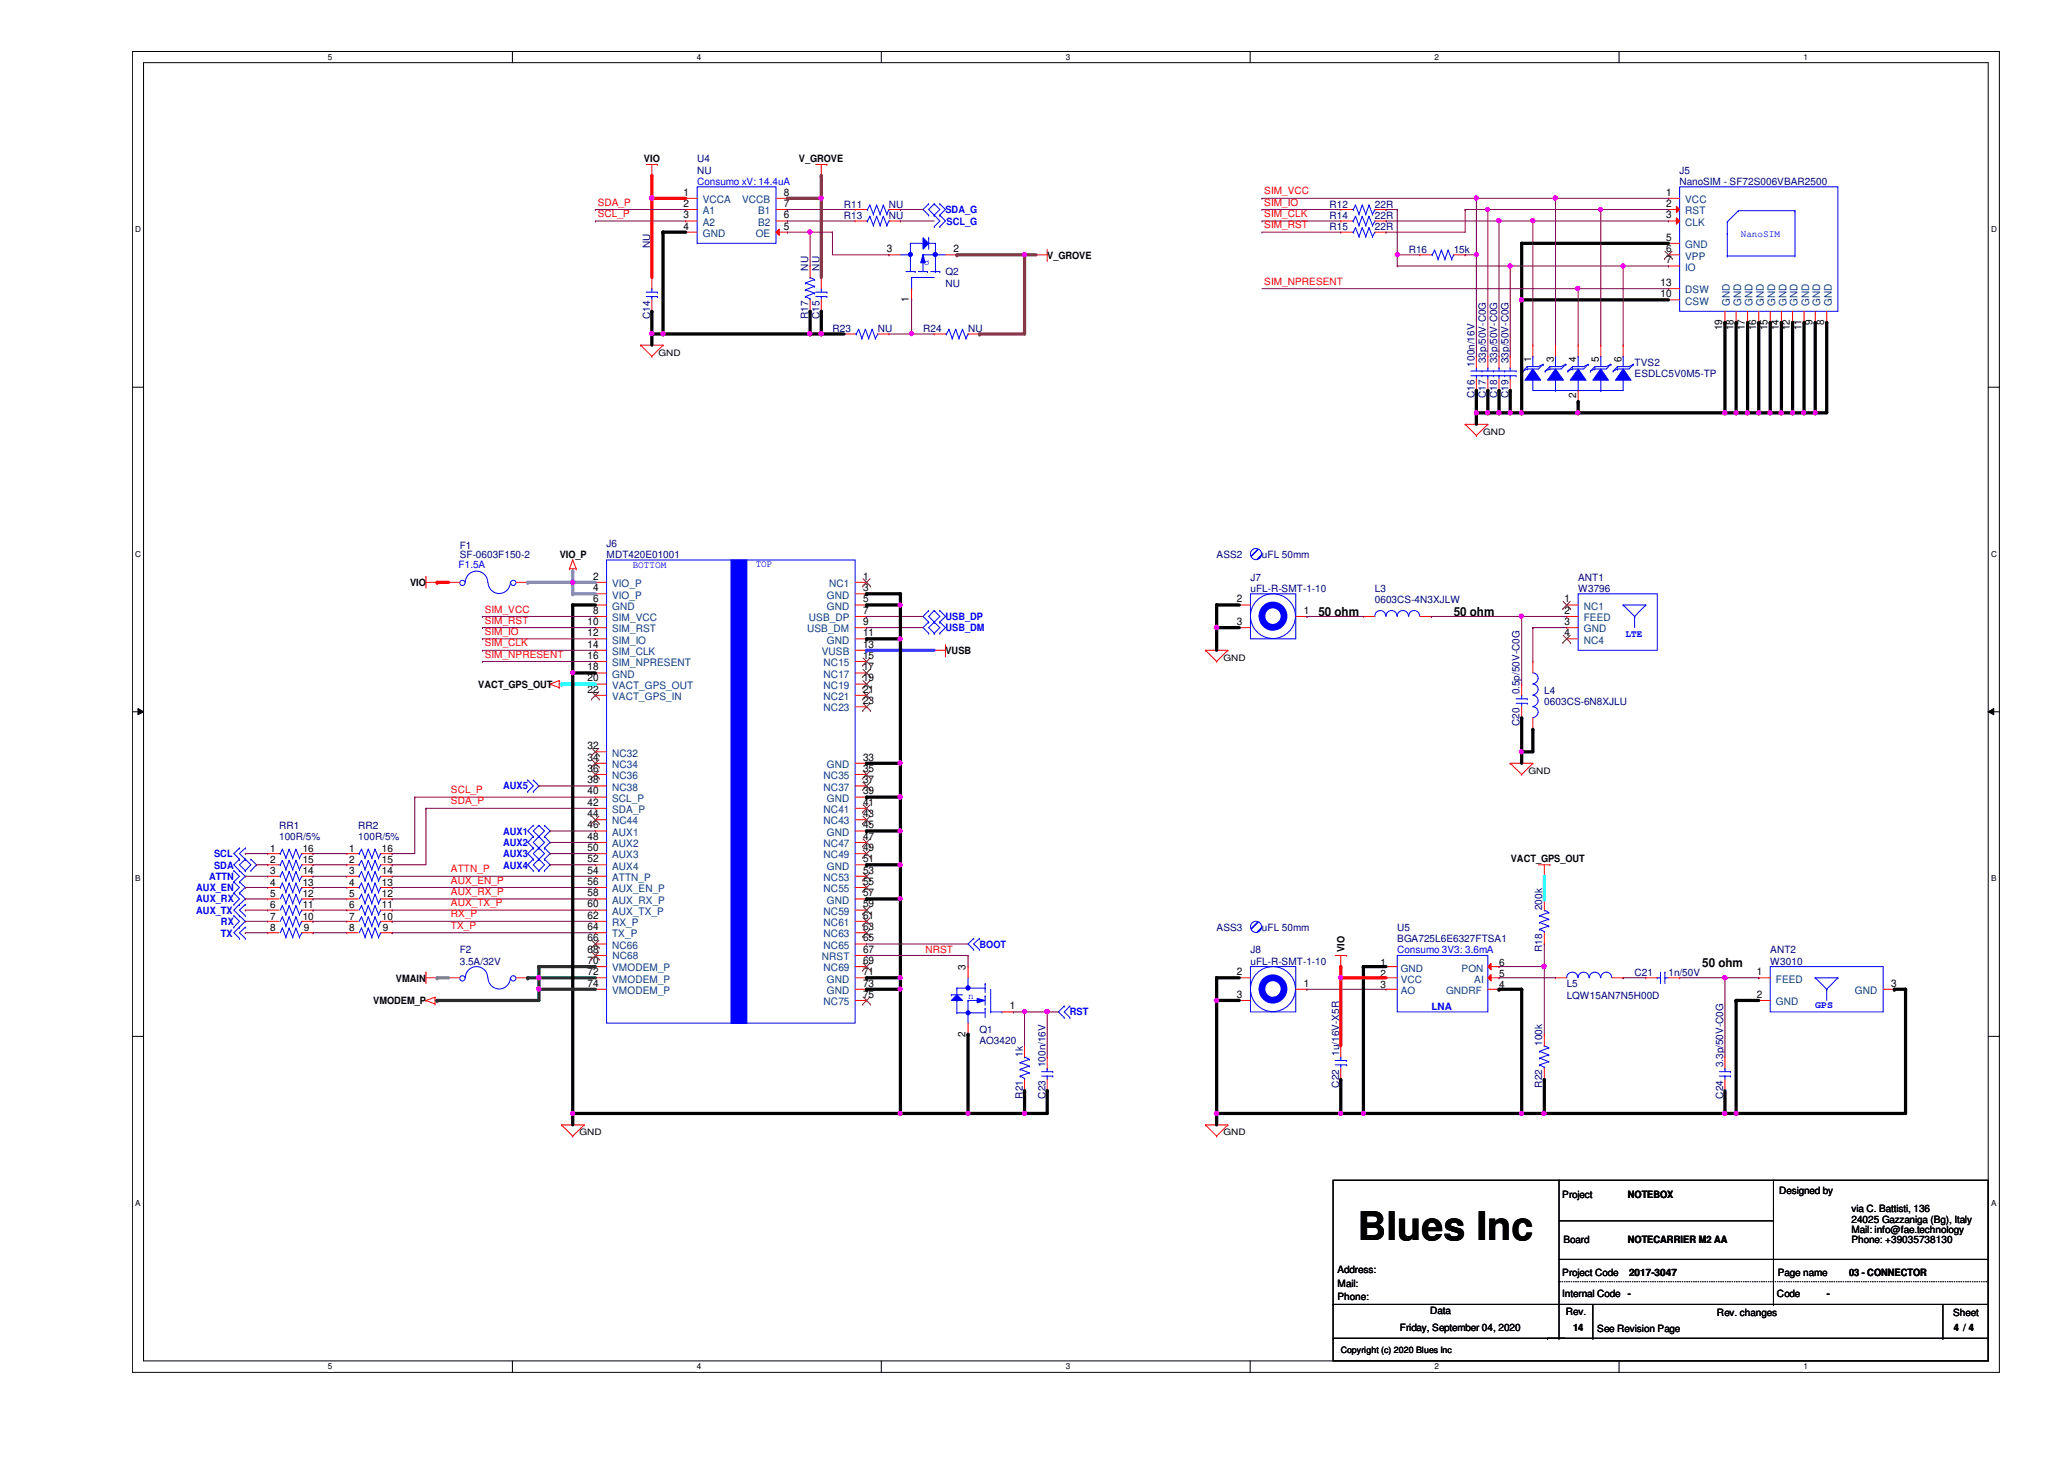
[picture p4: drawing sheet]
<svg xmlns="http://www.w3.org/2000/svg" width="297mm" height="210mm" viewBox="0 0 297 210" stroke-linecap="round" stroke-linejoin="round" font-family="sans-serif">
<defs><g id="words">
<text font-size="5.7" x="195.4" y="178.3">Blues Inc</text>
<g font-size="1.8">
<text x="189.7" y="88.7">50 ohm</text>
<text x="209.2" y="88.7">50 ohm</text>
<text x="245" y="139.1">50 ohm</text>
</g>
<g font-size="1.5">
<text x="98.4" y="28.2">1</text>
<text x="98.4" y="29.8">2</text>
<text x="112.8" y="28.2">8</text>
<text x="112.8" y="29.8">7</text>
<text x="239.8" y="28.2">1</text>
<text x="239.8" y="29.8">2</text>
<text x="98.4" y="31.4">3</text>
<text x="98.4" y="33">4</text>
<text x="112.8" y="33">5</text>
<text x="112.8" y="31.4">6</text>
<text x="239.8" y="31.4">3</text>
<text x="239.8" y="34.6">5</text>
<text x="127.6" y="36.3">3</text>
<text x="137.2" y="36.3">2</text>
<text x="239" y="41.1">13</text>
<text x="239.8" y="36.3">6</text>
<text x="239.8" y="37.9">7</text>
<text x="130.8" y="43.5" transform="rotate(-90 130.8 43.5)">1</text>
<text x="239" y="42.8">10</text>
<text x="247.9" y="47.5" transform="rotate(-90 247.9 47.5)">19</text>
<text x="249.5" y="47.5" transform="rotate(-90 249.5 47.5)">18</text>
<text x="251.1" y="47.5" transform="rotate(-90 251.1 47.5)">17</text>
<text x="252.7" y="47.5" transform="rotate(-90 252.7 47.5)">16</text>
<text x="254.4" y="47.5" transform="rotate(-90 254.4 47.5)">15</text>
<text x="256" y="47.5" transform="rotate(-90 256 47.5)">14</text>
<text x="257.6" y="47.5" transform="rotate(-90 257.6 47.5)">12</text>
<text x="259.2" y="47.5" transform="rotate(-90 259.2 47.5)">11</text>
<text x="260.9" y="46.7" transform="rotate(-90 260.9 46.7)">9</text>
<text x="262.5" y="46.7" transform="rotate(-90 262.5 46.7)">8</text>
<text x="85.3" y="83.4">2</text>
<text x="124.2" y="83.4">1</text>
<text x="84.5" y="89.9">10</text>
<text x="85.3" y="85">4</text>
<text x="85.3" y="86.7">6</text>
<text x="85.3" y="88.3">8</text>
<text x="124.2" y="85">3</text>
<text x="124.2" y="86.7">5</text>
<text x="124.2" y="89.9">9</text>
<text x="124.2" y="88.3">7</text>
<text x="178" y="86.7">2</text>
<text x="178" y="89.9">3</text>
<text x="187.6" y="88.3">1</text>
<text x="225.2" y="86.7">1</text>
<text x="225.2" y="89.9">3</text>
<text x="225.2" y="88.3">2</text>
<text x="84.5" y="91.5">12</text>
<text x="84.5" y="93.2">14</text>
<text x="84.5" y="94.8">16</text>
<text x="124.2" y="91.5">11</text>
<text x="124.2" y="94.8">15</text>
<text x="124.2" y="93.2">13</text>
<text x="225.2" y="91.5">4</text>
<text x="84.5" y="96.4">18</text>
<text x="84.5" y="98">20</text>
<text x="84.5" y="99.7">22</text>
<text x="124.2" y="96.4">17</text>
<text x="124.2" y="98">19</text>
<text x="124.2" y="99.7">21</text>
<text x="124.2" y="101.3">23</text>
<text x="84.5" y="107.8">32</text>
<text x="84.5" y="109.4">34</text>
<text x="84.5" y="111">36</text>
<text x="84.5" y="112.7">38</text>
<text x="124.2" y="111">35</text>
<text x="124.2" y="112.7">37</text>
<text x="124.2" y="109.4">33</text>
<text x="84.5" y="114.3">40</text>
<text x="84.5" y="115.9">42</text>
<text x="84.5" y="119.2">46</text>
<text x="84.5" y="117.6">44</text>
<text x="124.2" y="115.9">41</text>
<text x="124.2" y="117.6">43</text>
<text x="124.2" y="114.3">39</text>
<text x="124.2" y="119.2">45</text>
<text x="84.5" y="120.8">48</text>
<text x="84.5" y="122.4">50</text>
<text x="84.5" y="124">52</text>
<text x="84.5" y="125.7">54</text>
<text x="124.2" y="120.8">47</text>
<text x="124.2" y="122.4">49</text>
<text x="124.2" y="125.7">53</text>
<text x="124.2" y="124">51</text>
<text x="84.5" y="127.3">56</text>
<text x="84.5" y="128.9">58</text>
<text x="84.5" y="130.6">60</text>
<text x="124.2" y="127.3">55</text>
<text x="124.2" y="128.9">57</text>
<text x="124.2" y="130.6">59</text>
<text x="84.5" y="135.4">66</text>
<text x="84.5" y="137.1">68</text>
<text x="84.5" y="133.8">64</text>
<text x="84.5" y="132.2">62</text>
<text x="124.2" y="133.8">63</text>
<text x="124.2" y="137.1">67</text>
<text x="124.2" y="135.4">65</text>
<text x="124.2" y="132.2">61</text>
<text x="84.5" y="138.7">70</text>
<text x="84.5" y="140.3">72</text>
<text x="84.5" y="141.9">74</text>
<text x="124.2" y="140.3">71</text>
<text x="124.2" y="141.9">73</text>
<text x="124.2" y="143.6">75</text>
<text x="124.2" y="138.7">69</text>
<text x="138.9" y="139.5" transform="rotate(-90 138.9 139.5)">3</text>
<text x="178" y="140.3">2</text>
<text x="178" y="143.6">3</text>
<text x="187.6" y="141.9">1</text>
<text x="252.8" y="140.3">1</text>
<text x="252.8" y="143.6">2</text>
<text x="272.2" y="141.9">3</text>
<text x="138.9" y="149.1" transform="rotate(-90 138.9 149.1)">2</text>
<text x="145.3" y="145.2">1</text>
</g>
<g font-size="1.5" fill="#004080">
<text x="101.1" y="29.2">VCCA</text>
<text x="106.8" y="29.2">VCCB</text>
<text x="242.5" y="29.2">VCC</text>
<text x="101.1" y="30.8">A1</text>
<text x="101.1" y="32.5">A2</text>
<text x="101.1" y="34.1">GND</text>
<text x="108.8" y="34.1">OE</text>
<text x="109.1" y="32.5">B2</text>
<text x="109.1" y="30.8">B1</text>
<text x="242.5" y="30.8">RST</text>
<text x="242.5" y="32.5">CLK</text>
<text x="242.5" y="35.7">GND</text>
<text x="242.5" y="37.3">VPP</text>
<text x="242.5" y="38.9">IO</text>
<text x="242.5" y="42.2">DSW</text>
<text x="242.5" y="43.8">CSW</text>
<text x="249" y="44" transform="rotate(-90 249 44)">GND</text>
<text x="250.6" y="44" transform="rotate(-90 250.6 44)">GND</text>
<text x="252.2" y="44" transform="rotate(-90 252.2 44)">GND</text>
<text x="253.8" y="44" transform="rotate(-90 253.8 44)">GND</text>
<text x="255.5" y="44" transform="rotate(-90 255.5 44)">GND</text>
<text x="257.1" y="44" transform="rotate(-90 257.1 44)">GND</text>
<text x="258.7" y="44" transform="rotate(-90 258.7 44)">GND</text>
<text x="260.3" y="44" transform="rotate(-90 260.3 44)">GND</text>
<text x="262" y="44" transform="rotate(-90 262 44)">GND</text>
<text x="263.6" y="44" transform="rotate(-90 263.6 44)">GND</text>
<text x="88.1" y="86.1">VIO_P</text>
<text x="88.1" y="87.7">GND</text>
<text x="88.1" y="84.5">VIO_P</text>
<text x="88.1" y="89.4">SIM_VCC</text>
<text x="116.4" y="89.4">USB_DP</text>
<text x="119" y="86.1">GND</text>
<text x="119" y="87.7">GND</text>
<text x="119.3" y="84.5">NC1</text>
<text x="227.9" y="87.7">NC1</text>
<text x="227.9" y="89.4">FEED</text>
<text x="88.1" y="91">SIM_RST</text>
<text x="88.1" y="92.6">SIM_IO</text>
<text x="88.1" y="94.2">SIM_CLK</text>
<text x="88.1" y="95.8">SIM_NPRESENT</text>
<text x="116.2" y="91">USB_DM</text>
<text x="118.3" y="94.2">VUSB</text>
<text x="118.5" y="95.8">NC15</text>
<text x="119" y="92.6">GND</text>
<text x="227.9" y="91">GND</text>
<text x="227.9" y="92.6">NC4</text>
<text x="88.1" y="97.5">GND</text>
<text x="88.1" y="99.1">VACT_GPS_OUT</text>
<text x="88.1" y="100.7">VACT_GPS_IN</text>
<text x="118.5" y="97.5">NC17</text>
<text x="118.5" y="99.1">NC19</text>
<text x="118.5" y="100.7">NC21</text>
<text x="118.5" y="102.4">NC23</text>
<text x="88.1" y="110.5">NC34</text>
<text x="88.1" y="112.1">NC36</text>
<text x="88.1" y="108.8">NC32</text>
<text x="88.1" y="113.7">NC38</text>
<text x="118.5" y="112.1">NC35</text>
<text x="118.5" y="113.7">NC37</text>
<text x="119" y="110.5">GND</text>
<text x="88.1" y="115.4">SCL_P</text>
<text x="88.1" y="117">SDA_P</text>
<text x="88.1" y="118.6">NC44</text>
<text x="118.5" y="117">NC41</text>
<text x="118.5" y="118.6">NC43</text>
<text x="119" y="115.4">GND</text>
<text x="88.1" y="120.2">AUX1</text>
<text x="88.1" y="121.9">AUX2</text>
<text x="88.1" y="123.5">AUX3</text>
<text x="88.1" y="125.1">AUX4</text>
<text x="118.5" y="121.9">NC47</text>
<text x="118.5" y="123.5">NC49</text>
<text x="119" y="120.2">GND</text>
<text x="119" y="125.1">GND</text>
<text x="88.1" y="126.7">ATTN_P</text>
<text x="88.1" y="128.4">AUX_EN_P</text>
<text x="88.1" y="130">AUX_RX_P</text>
<text x="88.1" y="131.6">AUX_TX_P</text>
<text x="118.5" y="126.7">NC53</text>
<text x="118.5" y="128.4">NC55</text>
<text x="118.5" y="131.6">NC59</text>
<text x="119" y="130">GND</text>
<text x="88.1" y="136.5">NC66</text>
<text x="88.1" y="134.9">TX_P</text>
<text x="88.1" y="133.2">RX_P</text>
<text x="118.5" y="134.9">NC63</text>
<text x="118.5" y="136.5">NC65</text>
<text x="118.5" y="133.2">NC61</text>
<text x="88.1" y="139.7">VMODEM_P</text>
<text x="88.1" y="141.4">VMODEM_P</text>
<text x="88.1" y="143">VMODEM_P</text>
<text x="118.3" y="138.1">NRST</text>
<text x="118.5" y="139.7">NC69</text>
<text x="119" y="141.4">GND</text>
<text x="119" y="143">GND</text>
<text x="255.6" y="141.4">FEED</text>
<text x="267" y="143">GND</text>
<text x="118.5" y="144.6">NC75</text>
<text x="255.6" y="144.6">GND</text>
</g>
<g font-size="1.4">
<text x="92.7" y="23.4">VIO</text>
<text x="115" y="23.4">V_GROVE</text>
<text x="150.7" y="37.2">V_GROVE</text>
<text x="220.3" y="52.1" transform="rotate(-90 220.3 52.1)">1</text>
<text x="223.6" y="52.1" transform="rotate(-90 223.6 52.1)">3</text>
<text x="226.8" y="52.1" transform="rotate(-90 226.8 52.1)">4</text>
<text x="230.1" y="52.1" transform="rotate(-90 230.1 52.1)">5</text>
<text x="233.3" y="52.1" transform="rotate(-90 233.3 52.1)">6</text>
<text x="226.8" y="57.3" transform="rotate(-90 226.8 57.3)">2</text>
<text x="80.6" y="80.3">VIO_P</text>
<text x="59" y="84.3">VIO</text>
<text x="136.1" y="94.1">VUSB</text>
<text x="68.8" y="99">VACT_GPS_OUT</text>
<text x="38.9" y="124.2">2</text>
<text x="38.9" y="122.6">1</text>
<text x="38.9" y="125.8">3</text>
<text x="43.6" y="125.8">14</text>
<text x="43.6" y="124.2">15</text>
<text x="43.6" y="122.6">16</text>
<text x="50.2" y="124.2">2</text>
<text x="50.2" y="122.6">1</text>
<text x="50.2" y="125.8">3</text>
<text x="54.9" y="125.8">14</text>
<text x="54.9" y="124.2">15</text>
<text x="54.9" y="122.6">16</text>
<text x="217.4" y="124">VACT_GPS_OUT</text>
<text x="38.9" y="127.4">4</text>
<text x="38.9" y="129">5</text>
<text x="38.9" y="130.7">6</text>
<text x="43.6" y="130.7">11</text>
<text x="43.6" y="129">12</text>
<text x="43.6" y="127.4">13</text>
<text x="50.2" y="127.4">4</text>
<text x="50.2" y="129">5</text>
<text x="50.2" y="130.7">6</text>
<text x="54.9" y="130.7">11</text>
<text x="54.9" y="129">12</text>
<text x="54.9" y="127.4">13</text>
<text x="38.9" y="132.3">7</text>
<text x="38.9" y="133.9">8</text>
<text x="43.6" y="132.3">10</text>
<text x="43.7" y="133.9">9</text>
<text x="50.2" y="132.3">7</text>
<text x="50.2" y="133.9">8</text>
<text x="54.9" y="132.3">10</text>
<text x="55.1" y="133.9">9</text>
<text x="193.5" y="136.9" transform="rotate(-90 193.5 136.9)">VIO</text>
<text x="57" y="141.2">VMAIN</text>
<text x="198.7" y="138.9">1</text>
<text x="198.7" y="140.6">2</text>
<text x="198.7" y="142.2">3</text>
<text x="215.7" y="142.2">4</text>
<text x="215.7" y="140.6">5</text>
<text x="215.7" y="138.9">6</text>
<text x="53.7" y="144.5">VMODEM_P</text>
<text x="224.8" y="172.4">Project</text>
<text x="234.3" y="172.4">NOTEBOX</text>
<text x="256" y="171.8">Designed by</text>
<text x="225" y="178.8">Board</text>
<text x="234.3" y="178.8">NOTECARRIER M2 AA</text>
<text x="266.4" y="174.4">via C. Battisti, 136</text>
<text x="266.4" y="175.9">24025 Gazzaniga (Bg), Italy</text>
<text x="266.4" y="177.4">Mail: info@fae.technology</text>
<text x="266.4" y="178.9">Phone: +39035738130</text>
<text x="192.5" y="183.2">Address:</text>
<text x="192.5" y="185.1">Mail:</text>
<text x="224.8" y="183.5">Project Code</text>
<text x="234.4" y="183.5">2017-3047</text>
<text x="255.9" y="183.5">Page name</text>
<text x="266.1" y="183.5">03 - CONNECTOR</text>
<text x="192.5" y="187.1">Phone:</text>
<text x="201.5" y="191.5">Friday, September 04, 2020</text>
<text x="205.8" y="189">Data</text>
<text x="224.8" y="186.6">Internal Code</text>
<text x="225.3" y="189.2">Rev.</text>
<text x="226.4" y="191.5">14</text>
<text x="229.9" y="191.6">See Revision Page</text>
<text x="234.3" y="186.6">-</text>
<text x="247.1" y="189.4">Rev. changes</text>
<text x="255.7" y="186.6">Code</text>
<text x="262.9" y="186.6">-</text>
<text x="281.1" y="189.4">Sheet</text>
<text x="281.2" y="191.5">4 /// 4</text>
<text x="281.2" y="191.5">4</text>
<text x="283.3" y="191.5">4</text>
</g>
<g font-size="1.4" fill="#000080">
<text x="100.3" y="23.4">U4</text>
<text x="100.3" y="25">NU</text>
<text x="121.5" y="29.9">R11</text>
<text x="127.9" y="29.9">NU</text>
<text x="191.3" y="29.9">R12</text>
<text x="197.9" y="29.9">22R</text>
<text x="241.7" y="25">J5</text>
<text x="241.7" y="26.6">NanoSIM - SF72S006VBAR2500</text>
<text x="93.6" y="35.7" transform="rotate(-90 93.6 35.7)">NU</text>
<text x="121.5" y="31.5">R13</text>
<text x="127.9" y="31.5">NU</text>
<text x="191.3" y="33.1">R15</text>
<text x="191.3" y="31.5">R14</text>
<text x="197.9" y="33.1">22R</text>
<text x="197.9" y="31.5">22R</text>
<text x="116.3" y="38.9" transform="rotate(-90 116.3 38.9)">NU</text>
<text x="117.9" y="38.9" transform="rotate(-90 117.9 38.9)">NU</text>
<text x="136.1" y="39.6">Q2</text>
<text x="136.1" y="41.3">NU</text>
<text x="202.7" y="36.4">R16</text>
<text x="209.2" y="36.4">15k</text>
<text x="93.6" y="45.9" transform="rotate(-90 93.6 45.9)">C14</text>
<text x="116.3" y="45.9" transform="rotate(-90 116.3 45.9)">R17</text>
<text x="117.9" y="45.9" transform="rotate(-90 117.9 45.9)">C15</text>
<text x="119.8" y="47.8">R23</text>
<text x="126.3" y="47.8">NU</text>
<text x="132.8" y="47.8">R24</text>
<text x="139.3" y="47.8">NU</text>
<text x="212.2" y="52.7" transform="rotate(-90 212.2 52.7)">100n/16V</text>
<text x="213.8" y="52.2" transform="rotate(-90 213.8 52.2)">33p/50V-C0G</text>
<text x="215.5" y="52.2" transform="rotate(-90 215.5 52.2)">33p/50V-C0G</text>
<text x="217.1" y="52.2" transform="rotate(-90 217.1 52.2)">33p/50V-C0G</text>
<text x="235.2" y="52.6">TVS2</text>
<text x="212.2" y="57.3" transform="rotate(-90 212.2 57.3)">C16</text>
<text x="213.8" y="57.3" transform="rotate(-90 213.8 57.3)">C17</text>
<text x="215.5" y="57.3" transform="rotate(-90 215.5 57.3)">C18</text>
<text x="217.1" y="57.3" transform="rotate(-90 217.1 57.3)">C19</text>
<text x="235.2" y="54.3">ESDLC5V0M5-TP</text>
<text x="66.2" y="79">F1</text>
<text x="66.2" y="80.3">SF-0603F150-2</text>
<text x="87.3" y="78.7">J6</text>
<text x="87.3" y="80.3">MDT420E01001</text>
<text x="175.1" y="80.3">ASS2</text>
<text x="180" y="83.5">J7</text>
<text x="181.6" y="80.3">uFL 50mm</text>
<text x="227.1" y="83.5">ANT1</text>
<text x="180" y="85.1">uFL-R-SMT-1-10</text>
<text x="197.9" y="85.1">L3</text>
<text x="197.9" y="86.8">0603CS-4N3XJLW</text>
<text x="227.1" y="85.1">W3796</text>
<text x="218.7" y="99.9" transform="rotate(-90 218.7 99.9)">0.5p/50V-C0G</text>
<text x="222.2" y="99.8">L4</text>
<text x="222.2" y="101.4">0603CS-6N8XJLU</text>
<text x="218.7" y="104.4" transform="rotate(-90 218.7 104.4)">C20</text>
<text x="40.2" y="119.3">RR1</text>
<text x="51.6" y="119.3">RR2</text>
<text x="40.2" y="120.9">100R/5%</text>
<text x="51.6" y="120.9">100R/5%</text>
<text x="222" y="130.9" transform="rotate(-90 222 130.9)">200k</text>
<text x="66.2" y="137.2">F2</text>
<text x="175.1" y="133.9">ASS3</text>
<text x="180" y="137.2">J8</text>
<text x="181.6" y="133.9">uFL 50mm</text>
<text x="201.1" y="133.9">U5</text>
<text x="201.1" y="135.6">BGA725L6E6327FTSA1</text>
<text x="222" y="136.9" transform="rotate(-90 222 136.9)">R18</text>
<text x="254.8" y="137.2">ANT2</text>
<text x="66.2" y="138.8">3.5A/32V</text>
<text x="180" y="138.8">uFL-R-SMT-1-10</text>
<text x="225.5" y="142">L5</text>
<text x="225.5" y="143.7">LQW15AN7N5H00D</text>
<text x="235.2" y="140.4">C21</text>
<text x="240.1" y="140.4">1n/50V</text>
<text x="254.8" y="138.8">W3010</text>
<text x="141" y="148.5">Q1</text>
<text x="141" y="150.2">AO3420</text>
<text x="147.2" y="152.1" transform="rotate(-90 147.2 152.1)">1k</text>
<text x="150.5" y="153.5" transform="rotate(-90 150.5 153.5)">100n/16V</text>
<text x="192.7" y="151.9" transform="rotate(-90 192.7 151.9)">1u/16V-X5R</text>
<text x="222" y="150.5" transform="rotate(-90 222 150.5)">100k</text>
<text x="248" y="153.5" transform="rotate(-90 248 153.5)">3.3p/50V-C0G</text>
<text x="147.2" y="158.1" transform="rotate(-90 147.2 158.1)">R21</text>
<text x="150.5" y="158.1" transform="rotate(-90 150.5 158.1)">C23</text>
<text x="192.7" y="156.5" transform="rotate(-90 192.7 156.5)">C22</text>
<text x="222" y="156.5" transform="rotate(-90 222 156.5)">R22</text>
<text x="248" y="158.1" transform="rotate(-90 248 158.1)">C24</text>
</g>
<g font-size="1.4" fill="#f00">
<text x="86" y="29.6">SDA_P</text>
<text x="181.9" y="28">SIM_VCC</text>
<text x="181.9" y="29.6">SIM_IO</text>
<text x="86" y="31.2">SCL_P</text>
<text x="181.9" y="31.2">SIM_CLK</text>
<text x="181.9" y="32.9">SIM_RST</text>
<text x="181.9" y="41">SIM_NPRESENT</text>
<text x="69.8" y="88.1">SIM_VCC</text>
<text x="69.8" y="89.7">SIM_RST</text>
<text x="69.8" y="91.4">SIM_IO</text>
<text x="69.8" y="93">SIM_CLK</text>
<text x="69.8" y="94.6">SIM_NPRESENT</text>
<text x="64.9" y="114.1">SCL_P</text>
<text x="64.9" y="115.7">SDA_P</text>
<text x="64.9" y="125.5">ATTN_P</text>
<text x="64.9" y="127.1">AUX_EN_P</text>
<text x="64.9" y="128.8">AUX_RX_P</text>
<text x="64.9" y="130.4">AUX_TX_P</text>
<text x="64.9" y="132">RX_P</text>
<text x="64.9" y="133.6">TX_P</text>
<text x="133.2" y="137.1">NRST</text>
</g>
<g font-size="1.4" fill="#00f">
<text x="100.3" y="26.6">Consumo xV: 14.4uA</text>
<text x="136.1" y="30.7">SDA_G</text>
<text x="136.2" y="32.3">SCL_G</text>
<text x="250.5" y="34.1">NanoSIM</text>
<text x="133.1" y="37.5" transform="rotate(90 133.1 37.5)">p</text>
<text x="66" y="81.7">F1.5A</text>
<text x="91.1" y="81.7">BOTTOM</text>
<text x="108.8" y="81.6">TOP</text>
<text x="136.1" y="89.2">USB_DP</text>
<text x="136.1" y="90.8">USB_DM</text>
<text x="233.9" y="91.6">LTE</text>
<text x="72.4" y="113.6">AUX5</text>
<text x="30.8" y="123.4">SCL</text>
<text x="30.8" y="125">SDA</text>
<text x="72.4" y="120.1">AUX1</text>
<text x="72.4" y="121.7">AUX2</text>
<text x="72.4" y="123.4">AUX3</text>
<text x="72.4" y="125">AUX4</text>
<text x="28.2" y="131.5">AUX_TX</text>
<text x="28.2" y="128.2">AUX_EN</text>
<text x="28.2" y="129.8">AUX_RX</text>
<text x="30.1" y="126.6">ATTN</text>
<text x="31.8" y="134.7">TX</text>
<text x="31.8" y="133.1">RX</text>
<text x="141" y="136.4">BOOT</text>
<text x="201.1" y="137.2">Consumo 3V3: 3.6mA</text>
<text x="139.3" y="143.7">n</text>
<text x="154" y="146.1">RST</text>
<text x="206" y="145.3">LNA</text>
<text x="261.2" y="145.1">GPS</text>
</g>
<g font-size="1.4" fill="#004080">
<text x="88.1" y="138">NC68</text>
<text x="201.6" y="139.8">GND</text>
<text x="201.6" y="141.4">VCC</text>
<text x="201.6" y="143">AO</text>
<text x="208.1" y="143">GNDRF</text>
<text x="210.4" y="139.8">PON</text>
<text x="212.2" y="141.4">AI</text>
</g>
<g font-size="1.3">
<text x="94.8" y="51.2">GND</text>
<text x="213.4" y="62.5">GND</text>
<text x="176.1" y="95">GND</text>
<text x="220" y="111.3">GND</text>
<text x="83.4" y="163.3">GND</text>
<text x="176.1" y="163.3">GND</text>
<text x="193" y="194.7">Copyright (c) 2020 Blues Inc</text>
</g>
<g font-size="1.2">
<text x="47.2" y="8.6">5</text>
<text x="100.3" y="8.6">4</text>
<text x="153.4" y="8.6">3</text>
<text x="206.5" y="8.6">2</text>
<text x="259.5" y="8.6">1</text>
<text x="19.5" y="33.4">D</text>
<text x="286.6" y="33.4">D</text>
<text x="19.5" y="80.1">C</text>
<text x="286.6" y="80.1">C</text>
<text x="19.5" y="126.8">B</text>
<text x="286.6" y="126.8">B</text>
<text x="19.5" y="173.5">A</text>
<text x="286.6" y="173.5">A</text>
<text x="47.2" y="197">5</text>
<text x="100.3" y="197">4</text>
<text x="153.4" y="197">3</text>
<text x="206.5" y="197">2</text>
<text x="259.5" y="197">1</text>
</g>
</g></defs>
<path d="M19.1 7.4h268.6v190h-268.6zM20.7 9h265.4v186.8h-265.4z" fill="none" stroke="#000" stroke-width=".14"/>
<g fill="#fff">
<path d="M47.2 7.6h.6v1.3h-.6z"/>
<path d="M47.2 196h.6v1.3h-.6z"/>
</g>
<path d="M73.7 7.4v1.6M73.7 195.8v1.6" fill="none" stroke="#000" stroke-width=".14"/>
<g fill="#fff">
<path d="M100.3 7.6h.6v1.3h-.6z"/>
<path d="M100.3 196h.6v1.3h-.6z"/>
</g>
<path d="M126.8 7.4v1.6M126.8 195.8v1.6" fill="none" stroke="#000" stroke-width=".14"/>
<g fill="#fff">
<path d="M153.4 7.6h.6v1.3h-.6z"/>
<path d="M153.4 196h.6v1.3h-.6z"/>
</g>
<path d="M179.9 7.4v1.6M179.9 195.8v1.6" fill="none" stroke="#000" stroke-width=".14"/>
<g fill="#fff">
<path d="M206.5 7.6h.6v1.3h-.6z"/>
<path d="M206.5 196h.6v1.3h-.6z"/>
</g>
<path d="M233 7.4v1.6M233 195.8v1.6" fill="none" stroke="#000" stroke-width=".14"/>
<g fill="#fff">
<path d="M259.5 7.6h.6v1.3h-.6z"/>
<path d="M259.5 196h.6v1.3h-.6z"/>
<path d="M19.5 32.3h.8v1.4h-.8z"/>
<path d="M286.6 32.3h.8v1.4h-.8z"/>
<path d="M19.5 79h.8v1.3h-.8z"/>
<path d="M286.6 79h.8v1.3h-.8z"/>
</g>
<path d="M19.1 55.7h1.6M286.1 55.7h1.6" fill="none" stroke="#000" stroke-width=".14"/>
<g fill="#fff">
<path d="M19.5 125.7h.7v1.3h-.7z"/>
<path d="M286.6 125.7h.7v1.3h-.7z"/>
</g>
<path d="M19.1 102.4h1.6M19.9 101.9l.8 .5-.8 .4zM286.1 102.4l.8-.5v.9zM286.1 102.4h1.6" fill="none" stroke="#000" stroke-width=".14"/>
<path d="M19.9 101.9l.8 .5-.8 .4zM286.1 102.4l.8-.5v.9z" fill="#000"/>
<g fill="#fff">
<path d="M19.5 172.4h.7v1.3h-.7z"/>
<path d="M286.6 172.4h.7v1.3h-.7z"/>
</g>
<g fill="none" stroke="#000" stroke-width=".14">
<path d="M19.1 149.1h1.6M286.1 149.1h1.6M191.9 169.8h94.2v26h-94.2zM224.4 169.8v22.7M224.4 175.6h30.8M255.2 174.7h.1M255.2 175.6h.1M255.2 169.8v17.9M191.9 192.5h.1M191.9 187.7h.1M191.9 192.5h94.2M191.9 187.7h94.2"/>
<path d="M222.7 192.5h.1M224.4 192.5h.1M224.4 181.2h61.7M229.2 192.5h.1M229.2 187.7v4.8M255.2 187.7h.1M279.6 192.5h.1M279.6 187.7v4.8M286.1 181.2h.1"/>
</g>
<g fill="none" stroke="#f00" stroke-width=".14">
<path d="M93 23.7h1.6M93.8 25.3h.1M93.8 23.7v1.6M94.6 23.7h.1M117.4 23.7h1.6M118.2 25.3h.1M118.2 23.7v1.6M119 23.7h.1M123.1 31.8h.1M123.1 31.8h1.6M127.9 31.8h1.7M129.6 31.8h.1"/>
<path d="M149.1 36.7h.1M149.1 36.7h1.6M150.7 37.5h.1M150.7 35.9v1.6M92.2 49.7h.1M92.2 49.7h3.2M92.2 49.7l1.6 1.6M93.8 51.3h.1M95.4 49.7h.1M95.4 49.7l-1.6 1.6M214.1 51.3h.1M214.1 56.2h.1"/>
<path d="M214.1 51.3v1.6M214.1 54.5v1.7M210.9 61h.1M210.9 61h3.2M210.9 61l1.6 1.7M212.5 62.7h.1M214.1 61h.1M214.1 61l-1.6 1.7M61.3 83h.1M61.3 83.8h1.6M61.3 83v1.6M62.9 83.8h.1"/>
<path d="M79.2 98.4h.1M79.2 98.4l1.3 .5M80.5 98.9h.1M80.5 97.9h.1M80.5 97.9v1M80.5 98.4h.3M80.5 97.9l-1.3 .5M80.8 98.4h.1M82 81.8h.1M82 81.8h.9M82.4 82.2h.1M82.4 80.6h.1"/>
<path d="M82.4 81.8v.4M82.4 80.6l.5 1.2M82.4 80.6l-.4 1.2M82.9 81.8h.1M134.5 93.6h.1M134.5 93.6h1.6M136.1 94.4h.1M136.1 92.8v1.6M173.5 93.6h.1M173.5 93.6h3.2M173.5 93.6l1.6 1.6M175.1 95.2h.1"/>
<path d="M176.7 93.6h.1M176.7 93.6l-1.6 1.6M225.5 87h.1M225.5 90.3h.1M225.5 88.7h.1M225.5 91.9h.1M225.5 87h1.6M225.5 90.3h1.6M225.5 88.7h1.6M225.5 91.9h1.6M217.3 109.8h.1M217.3 109.8h3.3"/>
<path d="M217.3 109.8l1.7 1.6M219 111.4h.1M220.6 109.8h.1M220.6 109.8l-1.6 1.6M49.9 124.4h.1M49.9 122.8h.1M49.9 126.1h.1M49.9 127.7h.1M49.9 129.3h.1M49.9 130.9h.1M49.9 132.5h.1M49.9 134.2h.1"/>
<path d="M49.9 124.4h1.7M49.9 122.8h1.7M49.9 126.1h1.7M49.9 127.7h1.7M49.9 129.3h1.7M49.9 130.9h1.7M49.9 132.5h1.7M49.9 134.2h1.7M54.8 124.4h1.6M54.8 122.8h1.6M54.8 126.1h1.6M54.8 127.7h1.6"/>
<path d="M54.8 129.3h1.6M54.8 130.9h1.6M54.8 132.5h1.6M54.8 134.2h1.6M56.4 134.2h.1M56.4 132.5h.1M56.4 130.9h.1M56.4 129.3h.1M56.4 127.7h.1M56.4 126.1h.1M56.4 124.4h.1M56.4 122.8h.1"/>
<path d="M61.3 139.9h.1M61.3 139.9v1.6M192.2 137.5h1.6M193 139.1h.1M193 137.5v1.6M193.8 137.5h.1M221.4 124.4h1.7M222.3 126.1h.1M222.3 124.4v1.7M223.1 124.4h.1M61.3 143.9h.1M61.3 140.7h1.6"/>
<path d="M61.3 143.9l1.3 .5M62.6 143.5h.1M62.6 144.4h.1M62.6 143.5v.9M62.6 143.9h.3M62.6 143.5l-1.3 .4M62.9 140.7h.1M62.9 143.9h.1M150.7 152.1h.1M150.7 156.9h.1M150.7 152.1v1.6M150.7 155.3v1.6"/>
<path d="M80.8 161.8h.1M80.8 161.8h3.3M80.8 161.8l1.6 1.6M82.4 163.4h.1M84.1 161.8h.1M84.1 161.8l-1.7 1.6M173.5 161.8h.1M173.5 161.8h3.2M173.5 161.8l1.6 1.6M175.1 163.4h.1M176.7 161.8h.1M176.7 161.8l-1.6 1.6"/>
</g>
<g fill="none" stroke="#00f" stroke-width=".14">
<path d="M124.7 31.8h.1M124.8 31.8h.1M125.2 31.1h.1M125.2 31.1l-.4 .7M125.2 31.1l.5 1.3M125.7 32.4h.1M126.2 31.1h.1M126.2 31.1l-.5 1.3M126.2 31.1l.5 1.3M126.7 32.4h.1M127.1 31.1h.1M127.1 31.1l-.4 1.3"/>
<path d="M127.1 31.1l.5 1.3M127.6 32.4h.1M127.9 31.8h.1M127.9 31.8l-.3 .6M133.6 29.3h.1M133.6 30.9h.1M133.6 29.3l-.8 .8 .8 .8M134.5 30.9h.1M134.5 29.3h.1M134.5 32.6h.1M134.5 29.3l-.9 .8 .9 .8M134.5 29.3l.8 .8-.8 .8"/>
<path d="M134.5 30.9l.8 .9-.8 .8M135.3 30.9h.1M135.3 29.3h.1M135.3 32.6h.1M135.3 30.9l.8 .9-.8 .8M135.3 29.3l.8 .8-.8 .8M213.3 54.1h1.6M213.3 53.4h1.6M214.1 52.9h.1M214.1 54.1h.1M214.1 52.9v.5M214.1 54.1v.4"/>
<path d="M214.9 54.1h.1M214.9 53.4h.1M133.6 87.8h.1M133.6 89.5h.1M133.6 91.1h.1M133.6 87.8l-.8 .9 .8 .8M133.6 89.5l-.8 .8 .8 .8M134.5 89.5h.1M134.5 87.8h.1M134.5 91.1h.1M134.5 87.8l-.9 .9 1.7 1.6-.8 .8M134.5 87.8l.8 .9-1.7 1.6 .9 .8"/>
<path d="M135.3 89.5h.1M135.3 87.8h.1M135.3 91.1h.1M135.3 87.8l.8 .9-.8 .8M135.3 89.5l.8 .8-.8 .8M227.1 85.4h11.4v8.2h-11.4zM233.6 87h.1M233.6 87l1.6 1.7M233.6 87h3.3M235.2 88.7h.1M235.2 88.7v1.6M236.9 87h.1"/>
<path d="M236.9 87l-1.7 1.7M75.9 113.9h.1M75.9 112.2h.1M75.9 112.2l.9 .9-.9 .8M76.8 118.7h.1M76.8 112.2h.1M76.8 113.9h.1M76.8 118.7l-.9 .8 .9 .9M76.8 112.2l.8 .9-.8 .8M77.6 118.7h.1M77.6 118.7l.8 .8-.8 .9M77.6 118.7l-.8 .8 .8 .9"/>
<path d="M78.4 118.7h.1M78.4 118.7l.8 .8-.8 .9M33.7 126.9h.1M33.7 125.3h.1M33.7 128.5h.1M33.7 130.1h.1M33.7 133.4h.1M33.7 131.7h.1M33.7 125.3l.8 .8-.8 .8M33.7 126.9l.8 .8-.8 .8M33.7 128.5l.8 .8-.8 .8M33.7 131.7l.8 .8-.8 .9"/>
<path d="M34.5 122h.1M34.5 123.6h.1M34.5 125.3h.1M34.5 133.4h.1M34.5 135h.1M34.5 130.1h.1M34.5 131.7h.1M34.5 126.9h.1M34.5 128.5h.1M34.5 122l-.8 .8 .8 .8M34.5 123.6l-.8 .8 .8 .9M34.5 133.4l-.8 .8 .8 .8"/>
<path d="M34.5 130.1l-.8 .8 .8 .8M34.5 125.3l.8 .8-.8 .8M34.5 126.9l.8 .8-.8 .8M34.5 128.5l.8 .8-.8 .8M34.5 131.7l.8 .8-.8 .9M35.3 122h.1M35.3 123.6h.1M35.3 125.3h.1M35.3 133.4h.1M35.3 135h.1M35.3 130.1h.1M35.3 131.7h.1"/>
<path d="M35.3 122l-.8 .8 .8 .8M35.3 123.6l.8 .8-.8 .9M35.3 123.6l-.8 .8 .8 .9M35.3 133.4l-.8 .8 .8 .8M35.3 130.1l-.8 .8 .8 .8M36.1 123.6h.1M36.1 125.3h.1M36.1 123.6l.8 .8-.8 .9M51.6 122.8h.1M51.6 124.4h.1M51.6 126.1h.1M51.6 127.7h.1"/>
<path d="M51.7 122.8h.1M51.7 124.4h.1M51.7 126.1h.1M51.7 127.7h.1M52 122.2h.1M52 123.8h.1M52 125.4h.1M52 127h.1M52 128.7h.1M52 130.3h.1M52 131.9h.1M52 133.5h.1"/>
<path d="M52 122.2l-.3 .6M52 122.2l.5 1.2M52 123.8l-.3 .6M52 123.8l.5 1.3M52 125.4l-.3 .7M52 125.4l.5 1.3M52 127l-.3 .7M52 127l.5 1.4M52 128.7l-.3 .6M52 128.7l.5 1.3M52 130.3l-.3 .6M52 130.3l.5 1.3"/>
<path d="M52 131.9l-.3 .6M52 131.9l.5 1.3M52 133.5l-.3 .7M52 133.5l.5 1.3M52.5 123.4h.1M52.5 125.1h.1M52.5 126.7h.1M52.5 128.4h.1M52.5 130h.1M52.5 131.6h.1M52.5 133.2h.1M52.5 134.8h.1"/>
<path d="M53 122.2h.1M53 123.8h.1M53 125.4h.1M53 127h.1M53 128.7h.1M53 130.3h.1M53 131.9h.1M53 133.5h.1M53 122.2l-.5 1.2M53 122.2l.5 1.2M53 123.8l.5 1.3M53 123.8l-.5 1.3"/>
<path d="M53 125.4l.5 1.3M53 125.4l-.5 1.3M53 127l.5 1.4M53 127l-.5 1.4M53 128.7l-.5 1.3M53 130.3l-.5 1.3M53 131.9l-.5 1.3M53 133.5l-.5 1.3M53 128.7l.5 1.3M53 130.3l.5 1.3M53 131.9l.5 1.3M53 133.5l.5 1.3"/>
<path d="M53.5 123.4h.1M53.5 125.1h.1M53.5 126.7h.1M53.5 128.4h.1M53.5 130h.1M53.5 131.6h.1M53.5 133.2h.1M53.5 134.8h.1M54 122.2h.1M54 123.8h.1M54 125.4h.1M54 127h.1"/>
<path d="M54 128.7h.1M54 130.3h.1M54 131.9h.1M54 133.5h.1M54 122.2l-.5 1.2M54 122.2l.5 1.2M54 123.8l.5 1.3M54 123.8l-.5 1.3M54 125.4l.5 1.3M54 125.4l-.5 1.3M54 127l.5 1.4M54 127l-.5 1.4"/>
<path d="M54 128.7l.5 1.3M54 128.7l-.5 1.3M54 130.3l.5 1.3M54 130.3l-.5 1.3M54 131.9l.5 1.3M54 131.9l-.5 1.3M54 133.5l.5 1.3M54 133.5l-.5 1.3M54.5 123.4h.1M54.5 125.1h.1M54.5 126.7h.1M54.5 128.4h.1"/>
<path d="M54.5 130h.1M54.5 131.6h.1M54.5 133.2h.1M54.5 134.8h.1M54.8 122.8h.1M54.8 124.4h.1M54.8 126.1h.1M54.8 127.7h.1M54.8 129.3h.1M54.8 130.9h.1M54.8 132.5h.1M54.8 134.2h.1"/>
<path d="M54.8 122.8l-.3 .6M54.8 124.4l-.3 .7M54.8 126.1l-.3 .6M54.8 127.7l-.3 .7M54.8 129.3l-.3 .7M54.8 130.9l-.3 .7M54.8 132.5l-.3 .7M54.8 134.2l-.3 .6M76.8 120.4h.1M76.8 122h.1M76.8 123.6h.1M76.8 125.3h.1"/>
<path d="M76.8 123.6l-.9 .8 .9 .9M76.8 120.4l-.9 .8 .9 .8M76.8 122l-.9 .8 .9 .8M77.6 120.4h.1M77.6 122h.1M77.6 123.6h.1M77.6 125.3h.1M77.6 120.4l.8 .8-1.6 1.6 1.6 1.6-.8 .9M77.6 120.4l-.8 .8 1.6 1.6-1.6 1.6 .8 .9M78.4 120.4h.1M78.4 122h.1M78.4 123.6h.1"/>
<path d="M78.4 125.3h.1M78.4 120.4l.8 .8-.8 .8M78.4 123.6l.8 .8-.8 .9M78.4 122l.8 .8-.8 .8M140.1 135h.1M140.1 136.6h.1M140.1 135l-.8 .8 .8 .8M141 136.6h.1M141 135h.1M141 135l-.9 .8 .9 .8M149.9 154.8h1.6M149.9 154.2h1.6"/>
<path d="M150.7 153.7h.1M150.7 154.8h.1M150.7 153.7v.5M150.7 154.8v.5M151.5 154.8h.1M151.5 154.2h.1M153.2 144.7h.1M153.2 146.4h.1M153.2 144.7l-.9 .9 .9 .8M154 146.4h.1M154 144.7h.1M154 144.7l-.8 .9 .8 .8"/>
</g>
<path d="M224.4 184.4h61.7M286.1 184.4h.1" fill="none" stroke="#000" stroke-width=".14" stroke-dasharray="0 .3"/>
<path d="M224.9 87.6h.1M224.9 92.5h.1M225 86.5l1 1.1M225 91.4l1 1.1M226 86.5l-1.1 1.1M226 91.4l-1.1 1.1M226 87.6h.1M226 92.5h.1" fill="none" stroke="#804000" stroke-width=".14"/>
<circle cx="180.8" cy="79.7" r=".81" fill="#fff"/>
<g fill="none" stroke="#00f" stroke-width=".14">
<path d="M100.3 26.9h11.4v8.1h-11.4z"/>
<circle cx="180.8" cy="79.7" r=".81"/>
</g>
<path d="M98.7 28.5h.1M98.7 30.1h.1M98.7 31.8h.1M98.7 33.4h.1M98.7 28.5h1.6M98.7 30.1h1.6M98.7 31.8h1.6M98.7 33.4h1.6M111.7 28.5h1.6M113.3 28.5h.1" fill="none" stroke="#f00" stroke-width=".14"/>
<path d="M111.7 33.4l.4-.5v1z" fill="#f00"/>
<path d="M111.7 33.4l.4-.5v1zM111.7 33.4h1.6M111.7 31.8h1.6M111.7 30.1h1.6M113.3 33.4h.1M113.3 31.8h.1M113.3 30.1h.1M193 33.4h.1M193 33.4h1.6M197.9 33.4h1.6M199.5 33.4h.1" fill="none" stroke="#f00" stroke-width=".14"/>
<g fill="none" stroke="#00f" stroke-width=".14">
<path d="M129.6 36.7h1.6M130.4 39.1h1.3M131 35h.1M131 35v4.1M131 35h1.8M131.2 39.9h.1M131.2 36.7h.1M131.2 39.9h3.3M131.2 39.9v1.6M131.7 39.1h.1M132.2 39.1h1.3M132.8 35h.1"/>
<path d="M132.8 36.7h.1M132.8 36.7h3.3M132.8 36.7v2.4M133.5 39.1h.1M133.6 35h1M133.9 39.1h1.4M134.6 35h.1M134.6 39.1h.1M134.6 36.7h.1M134.6 35v4.1M135.3 39.1h.1M194.6 33.4h.2"/>
<path d="M194.8 33.4h.1M195.1 32.8h.1M195.1 32.8l-.3 .6M195.1 32.8l.5 1.2M195.6 34h.1M196 32.8h.1M196 32.8l-.4 1.2M196 32.8l.6 1.2M196.6 34h.1M197 32.8h.1M197 32.8l-.4 1.2M197 32.8l.5 1.2"/>
<path d="M197.5 34h.1M197.9 33.4h.1M197.9 33.4l-.4 .6M131.2 41.5h.1"/>
</g>
<path d="M132.8 36.7l.3 1.1h-.6z" fill="#00f"/>
<path d="M132.8 36.7l.3 1.1h-.6z" fill="none" stroke="#00f" stroke-width=".14"/>
<circle cx="134.6" cy="36.6" r=".31" fill="#00f"/>
<circle cx="134.6" cy="36.6" r=".31" fill="none" stroke="#00f" stroke-width=".14"/>
<circle cx="131" cy="36.6" r=".3" fill="#00f"/>
<g fill="none" stroke="#00f" stroke-width=".14">
<path d="M133.6 34.2h.1M133.6 34.2v1.7"/>
<circle cx="131" cy="36.6" r=".3"/>
</g>
<path d="M132.8 34.2l.8 .8-.8 .9z" fill="#00f"/>
<g fill="none" stroke="#00f" stroke-width=".14">
<path d="M132.8 34.2l.8 .8-.8 .9zM93 42.7h1.6M93 42h1.6M93.8 41.5h.1M93.8 42.7h.1M93.8 41.5v.5M93.8 42.7v.4M94.6 42.7h.1M94.6 42h.1M87.3 80.6h35.8v66.6h-35.8zM221.6 153.2h.1M221.6 152.2h.1"/>
<path d="M221.6 151.3h.1M221.6 153.2l.7 .3M221.6 152.2l1.3 .5M221.6 151.3l1.3 .5M222.3 150.5h.1M222.3 153.5h.1M222.3 150.5l.6 .2M222.3 153.5v.2M222.9 152.7h.1M222.9 151.8h.1M222.9 150.7h.1M222.9 152.7l-1.3 .5"/>
<path d="M222.9 151.8l-1.3 .4M222.9 150.7l-1.3 .6"/>
</g>
<g fill="none" stroke="#f00" stroke-width=".14">
<path d="M93.8 39.9h.1M93.8 39.9v1.6M127.9 36.7h.1M127.9 36.7h1.7M136.1 36.7h1.6M137.7 36.7h.1M93.8 44.8h.1M93.8 43.1v1.7M131.2 43.1h.1M131.2 41.5v1.6M222.3 148.8h.1M222.3 155.3h.1"/>
<path d="M222.3 148.8v1.7M222.3 153.7v1.6"/>
</g>
<path d="M105.2 80.6h2.3v66.6h-2.3z" fill-rule="evenodd" fill="#00f"/>
<g fill="none" stroke="#00f" stroke-width=".14">
<path d="M194.6 30.1h.2M194.8 30.1h.1M195.1 29.5h.1M195.1 29.5l-.3 .6M195.1 29.5l.5 1.3M195.6 30.8h.1M196 29.5h.1M196 29.5l-.4 1.3M196 29.5l.6 1.3M196.6 30.8h.1M197 29.5h.1M197 29.5l-.4 1.3"/>
<path d="M197 29.5l.5 1.3M197.5 30.8h.1M197.9 30.1h.1M197.9 30.1l-.4 .7M117.4 42.7h1.6M117.4 42h1.6M118.2 41.5h.1M118.2 42.7h.1M118.2 41.5v.5M118.2 42.7v.4M119 42.7h.1M119 42h.1"/>
<path d="M136.1 48h.1M136.2 48h.1M136.6 47.4h.1M136.6 47.4l-.4 .6M136.6 47.4l.4 1.3M137 48.7h.1M137.5 47.4h.1M137.5 47.4l-.5 1.3M137.5 47.4l.5 1.3M138 48.7h.1M138.5 47.4h.1M138.5 47.4l-.5 1.3"/>
<path d="M138.5 47.4l.5 1.3M139 48.7h.1M139.3 48h.1M139.3 48l-.3 .7M214.9 54.1h1.6M214.9 53.4h1.6M215.7 52.9h.1M215.7 54.1h.1M215.7 52.9v.5M215.7 54.1v.4M216.5 54.1h.1M216.5 53.4h.1"/>
<path d="M67 83.8a1.61 1.61 0 0 1 1.6-1.6 1.61 1.61 0 0 1 1.6 1.6M70.2 83.8a1.61 1.61 0 0 0 1.6 1.6 1.61 1.61 0 0 0 1.6-1.6M105.2 80.6h2.3v66.6h-2.3zM180 85.4h6.5v6.5h-6.5zM201.1 137.5h13v8.1h-13zM221.6 133.7h.1M221.6 132.7h.1M221.6 131.7h.1M221.6 133.7l.7 .3M221.6 132.7l1.3 .5M221.6 131.7l1.3 .5M222.3 130.9h.1"/>
<path d="M222.3 134h.1M222.3 130.9l.6 .4M222.3 134v.2M222.9 133.2h.1M222.9 132.2h.1M222.9 131.3h.1M222.9 133.2l-1.3 .5M222.9 132.2l-1.3 .5M222.9 131.3l-1.3 .4M239 139.9h.1M239 139.9v1.6M239.6 139.9h.1"/>
<path d="M239.6 139.9v1.6M254.8 139.1h16.2v6.5h-16.2zM146.8 154.8h.1M146.8 153.8h.1M146.8 152.9h.1M146.8 154.8l.6 .4M146.8 153.8l1.3 .5M146.8 152.9l1.3 .5M147.4 152.1h.1M147.4 155.2h.1M147.4 152.1l.7 .3M147.4 155.2v.1"/>
<path d="M148.1 154.3h.1M148.1 153.4h.1M148.1 152.4h.1M148.1 154.3l-1.3 .5M148.1 153.4l-1.3 .4M148.1 152.4l-1.3 .5M192.2 153.2h1.6M192.2 152.6h1.6M193 152.1h.1M193 153.2h.1M193 152.1v.5M193 153.2v.5"/>
<path d="M193.8 153.2h.1M193.8 152.6h.1M238.5 140.7h.1M238.5 140.7h.5M239.6 140.7h.1M239.6 140.7h.5M261.2 140.7h.1M261.2 140.7l1.7 1.6M261.2 140.7h3.3M262.9 142.3h.1M262.9 142.3v1.6M264.5 140.7h.1"/>
<path d="M264.5 140.7l-1.6 1.6"/>
<circle cx="66.6" cy="83.9" r=".38"/>
<circle cx="73.9" cy="83.9" r=".38"/>
<circle cx="183.2" cy="88.6" r="3.2"/>
</g>
<g fill="none" stroke="#f00" stroke-width=".14">
<path d="M118.2 39.9h.1M118.2 39.9v1.6M193 30.1h.1M193 30.1h1.6M197.9 30.1h1.6M199.5 30.1h.1M118.2 44.8h.1M118.2 43.1v1.7M134.5 48h.1M134.5 48h1.6M139.3 48h1.7M141 48h.1"/>
<path d="M215.7 51.3h.1M215.7 56.2h.1M215.7 51.3v1.6M215.7 54.5v1.7M64.6 83.8h.1M64.6 83.8h1.6M74.3 83.8h1.6M75.9 83.8h.1M85.7 90.3h.1M85.7 91.9h.1M85.7 93.6h.1M85.7 95.2h.1"/>
<path d="M85.7 96.8h.1M85.7 98.4h.1M85.7 85.4h.1M85.7 87h.1M85.7 83.8h.1M85.7 88.7h.1M85.7 90.3h1.6M85.7 91.9h1.6M85.7 93.6h1.6M85.7 95.2h1.6M85.7 96.8h1.6M85.7 98.4h1.6"/>
<path d="M85.7 85.4h1.6M85.7 87h1.6M85.7 83.8h1.6M85.7 88.7h1.6M123.1 90.3h1.6M123.1 91.9h1.6M123.1 93.6h1.6M123.1 95.2h1.6M123.1 96.8h1.6M123.1 98.4h1.6M123.1 85.4h1.6M123.1 87h1.6"/>
<path d="M123.1 83.8h1.6M123.1 88.7h1.6M124.7 91.9h.1M124.7 95.2h.1M124.7 96.8h.1M124.7 98.4h.1M124.7 85.4h.1M124.7 87h.1M124.7 90.3h.1M124.7 83.8h.1M124.7 88.7h.1M124.7 93.6h.1"/>
<path d="M178.4 87h.1M178.4 90.3h.1M178.4 90.3h1.6M178.4 87h1.6M186.5 88.7h1.6M188.1 88.7h.1M85.7 100h.1M85.7 109.8h.1M85.7 111.4h.1M85.7 114.7h.1M85.7 116.3h.1M85.7 119.5h.1"/>
<path d="M85.7 108.2h.1M85.7 113.1h.1M85.7 117.9h.1M85.7 100h1.6M85.7 109.8h1.6M85.7 111.4h1.6M85.7 113.1h1.6M85.7 114.7h1.6M85.7 116.3h1.6M85.7 117.9h1.6M85.7 119.5h1.6M85.7 108.2h1.6"/>
<path d="M123.1 100h1.6M123.1 101.7h1.6M123.1 109.8h1.6M123.1 111.4h1.6M123.1 113.1h1.6M123.1 114.7h1.6M123.1 116.3h1.6M123.1 117.9h1.6M123.1 119.5h1.6M124.7 100h.1M124.7 101.7h.1M124.7 111.4h.1"/>
<path d="M124.7 113.1h.1M124.7 116.3h.1M124.7 117.9h.1M124.7 109.8h.1M124.7 114.7h.1M124.7 119.5h.1M85.7 121.2h.1M85.7 122.8h.1M85.7 124.4h.1M85.7 126.1h.1M85.7 127.7h.1M85.7 129.3h.1"/>
<path d="M85.7 130.9h.1M85.7 135.8h.1M85.7 139.1h.1M85.7 137.5h.1M85.7 134.2h.1M85.7 132.5h.1M85.7 121.2h1.6M85.7 122.8h1.6M85.7 124.4h1.6M85.7 126.1h1.6M85.7 127.7h1.6M85.7 129.3h1.6"/>
<path d="M85.7 130.9h1.6M85.7 135.8h1.6M85.7 139.1h1.6M85.7 137.5h1.6M85.7 134.2h1.6M85.7 132.5h1.6M123.1 121.2h1.6M123.1 122.8h1.6M123.1 124.4h1.6M123.1 126.1h1.6M123.1 127.7h1.6M123.1 129.3h1.6"/>
<path d="M123.1 130.9h1.6M123.1 135.8h1.6M123.1 139.1h1.6M123.1 137.5h1.6M123.1 134.2h1.6M123.1 132.5h1.6M124.7 121.2h.1M124.7 122.8h.1M124.7 126.1h.1M124.7 127.7h.1M124.7 129.3h.1M124.7 124.4h.1"/>
<path d="M124.7 130.9h.1M124.7 139.1h.1M124.7 134.2h.1M124.7 137.5h.1M124.7 135.8h.1M124.7 132.5h.1M199.5 139.1h.1M199.5 139.1h1.6M222.3 129.3h.1M222.3 135.8h.1M222.3 129.3v1.6M222.3 134.2v1.6"/>
<path d="M85.7 140.7h.1M85.7 142.3h.1M85.7 140.7h1.6M85.7 142.3h1.6M123.1 140.7h1.6M123.1 142.3h1.6M123.1 143.9h1.6M124.7 140.7h.1M124.7 142.3h.1M124.7 143.9h.1M147.4 150.5h.1M147.4 156.9h.1"/>
<path d="M147.4 150.5v1.6M147.4 155.3v1.6M193 150.5h.1M193 155.3h.1M193 150.5v1.6M193 153.7v1.6M199.5 140.7h.1M199.5 142.3h.1M199.5 140.7h1.6M199.5 142.3h1.6M214.1 142.3h1.6M215.7 142.3h.1"/>
<path d="M236.9 140.7h.1M236.9 140.7h1.6M240.1 140.7h1.6M241.7 140.7h.1M253.1 140.7h.1M253.1 143.9h.1M253.1 140.7h1.7M253.1 143.9h1.7M271 142.3h1.6M272.6 142.3h.1"/>
</g>
<g fill="none" stroke="#804000" stroke-width=".14">
<path d="M85.2 99.5l1 1.1M86.2 99.5l-1.1 1.1M124.2 95.7h.1M124.2 97.4h.1M124.2 99h.1M124.2 84.3h.1M124.2 94.7l1.1 1M124.2 96.3l1.1 1.1M124.2 97.9l1.1 1.1M124.2 99.5l1.1 1.1M124.2 83.3l1.1 1M125.2 94.7l-1 1"/>
<path d="M125.2 96.3l-1 1.1M125.2 97.9l-1 1.1M125.2 99.5l-1 1.1M125.2 83.3l-1 1M125.3 95.7h.1M125.3 97.4h.1M125.3 99h.1M125.3 84.3h.1M85.1 100.6h.1M85.1 110.4h.1M85.1 112h.1M85.1 108.7h.1"/>
<path d="M85.1 118.5h.1M85.2 109.3l1 1.1M85.2 110.9l1 1.1M85.2 107.7l1 1M85.2 117.4l1 1.1M86.2 109.3l-1.1 1.1M86.2 110.9l-1.1 1.1M86.2 107.7l-1.1 1M86.2 117.4l-1.1 1.1M86.2 100.6h.1M86.2 110.4h.1M86.2 112h.1"/>
<path d="M86.2 108.7h.1M86.2 118.5h.1M124.2 100.6h.1M124.2 102.2h.1M124.2 112h.1M124.2 113.6h.1M124.2 116.8h.1M124.2 118.5h.1M124.2 101.2l1.1 1M124.2 110.9l1.1 1.1M124.2 112.6l1.1 1M124.2 115.8l1.1 1"/>
<path d="M124.2 117.4l1.1 1.1M125.2 101.2l-1 1M125.2 110.9l-1 1.1M125.2 112.6l-1 1M125.2 115.8l-1 1M125.2 117.4l-1 1.1M125.3 100.6h.1M125.3 102.2h.1M125.3 112h.1M125.3 113.6h.1M125.3 116.8h.1M125.3 118.5h.1"/>
<path d="M85.1 136.4h.1M85.1 138h.1M85.2 135.3l1 1.1M85.2 136.9l1 1.1M86.2 135.3l-1.1 1.1M86.2 136.9l-1.1 1.1M86.2 136.4h.1M86.2 138h.1M124.2 121.8h.1M124.2 123.4h.1M124.2 126.6h.1M124.2 128.2h.1"/>
<path d="M124.2 131.5h.1M124.2 139.6h.1M124.2 134.7h.1M124.2 133.1h.1M124.2 120.7l1.1 1.1M124.2 122.3l1.1 1.1M124.2 125.6l1.1 1M124.2 127.2l1.1 1M124.2 130.4l1.1 1.1M124.2 138.6l1.1 1M124.2 133.7l1.1 1M124.2 132l1.1 1.1"/>
<path d="M125.2 120.7l-1 1.1M125.2 122.3l-1 1.1M125.2 125.6l-1 1M125.2 127.2l-1 1M125.2 130.4l-1 1.1M125.2 138.6l-1 1M125.2 133.7l-1 1M125.2 132l-1 1.1M125.3 121.8h.1M125.3 123.4h.1M125.3 126.6h.1M125.3 128.2h.1"/>
<path d="M125.3 131.5h.1M125.3 139.6h.1M125.3 134.7h.1M125.3 133.1h.1M124.2 144.5h.1M124.2 143.4l1.1 1.1M125.2 143.4l-1 1.1M125.3 144.5h.1"/>
</g>
<circle cx="183.2" cy="88.6" r="1.6" fill="none" stroke="#00f" stroke-width=".97"/>
<path d="M214.6 140.2v.9l-.5-.4z" fill="#f00"/>
<path d="M214.1 140.7h1.6M214.6 140.2v.9l-.5-.4zM215.7 140.7h.1" fill="none" stroke="#f00" stroke-width=".14"/>
<path d="M214.6 138.6v.9l-.5-.4z" fill="#f00"/>
<g fill="none" stroke="#f00" stroke-width=".14">
<path d="M123.1 30.1h.1M123.1 30.1h1.6M127.9 30.1h1.7M129.6 30.1h.1M193 31.8h.1M193 31.8h1.6M197.9 31.8h1.6M199.5 31.8h.1M204.3 36.7h.1M204.3 36.7h1.7M209.2 36.7h1.7M210.9 36.7h.1"/>
<path d="M212.5 51.3h.1M212.5 56.2h.1M212.5 51.3v1.6M212.5 54.5v1.7M196.2 88.7h.1M196.2 88.7h1.7M204.3 88.7h1.7M206 88.7h.1M219 98.4h.1M219 98.4v1.6M219 103.3h.1M219 101.7v1.6"/>
<path d="M214.1 139.1h1.6M214.6 138.6v.9l-.5-.4zM215.7 139.1h.1"/>
</g>
<g fill="none" stroke="#00f" stroke-width=".14">
<path d="M124.7 30.1h.1M124.8 30.1h.1M125.2 29.5h.1M125.2 29.5l-.4 .6M125.2 29.5l.5 1.3M125.7 30.8h.1M126.2 29.5h.1M126.2 29.5l-.5 1.3M126.2 29.5l.5 1.3M126.7 30.8h.1M127.1 29.5h.1M127.1 29.5l-.4 1.3"/>
<path d="M127.1 29.5l.5 1.3M127.6 30.8h.1M127.9 30.1h.1M127.9 30.1l-.3 .7M194.6 31.8h.2M194.8 31.8h.1M195.1 31.1h.1M195.1 31.1l-.3 .7M195.1 31.1l.5 1.3M195.6 32.4h.1M196 31.1h.1M196 31.1l-.4 1.3"/>
<path d="M196 31.1l.6 1.3M196.6 32.4h.1M197 31.1h.1M197 31.1l-.4 1.3M197 31.1l.5 1.3M197.5 32.4h.1M197.9 31.8h.1M197.9 31.8l-.4 .6M206 36.7h.1M206.1 36.7h.1M206.5 36h.1M206.5 36l-.4 .7"/>
<path d="M206.5 36l.5 1.3M207 37.3h.1M207.4 36h.1M207.4 36l-.4 1.3M207.4 36l.5 1.3M207.9 37.3h.1M208.4 36h.1M208.4 36l-.5 1.3M208.4 36l.5 1.3M208.9 37.3h.1M209.2 36.7h.1M209.2 36.7l-.3 .6"/>
<path d="M211.7 54.1h1.6M211.7 53.4h1.6M212.5 52.9h.1M212.5 54.1h.1M212.5 52.9v.5M212.5 54.1v.4M213.3 54.1h.1M213.3 53.4h.1M199.4 88.6a.78 .78 0 0 0-.8-.8 .78 .78 0 0 0-.7 .9M201 88.6a.78 .78 0 0 0-.8-.8 .78 .78 0 0 0-.7 .9M202.7 88.6a.8 .8 0 0 0-.8-.8 .8 .8 0 0 0-.8 .9M204.3 88.6a.78 .78 0 0 0-.8-.8 .78 .78 0 0 0-.8 .9"/>
<path d="M218.2 101.2h1.6M218.2 100.5h1.6M219 100h.1M219 101.2h.1M219 100v.5M219 101.2v.5M219.8 101.2h.1M219.8 100.5h.1"/>
</g>
<path d="M136.9 143.9l.8-.8 .8 .8z" fill="#00f"/>
<g fill="none" stroke="#00f" stroke-width=".14">
<path d="M136.9 143.9l.8-.8 .8 .8zM136.9 143.1h.1M136.9 143.1h1.6M137.7 145.7h.1M137.7 143.9h.1M137.7 142.2h.1M137.7 145.7h4.1M137.7 142.2v.9M137.7 143.9v1.8M137.7 142.2h4.1M139.3 142.2h.1M139.3 143.9h.1"/>
<path d="M139.3 145.7h.1M139.3 145.6h.1M139.3 140.7v1.5M139.3 143.9v3.3M139.3 143.9h1.7M141.8 145.1h.1M141.8 143.3h.1M141.8 141.5h.1M141.8 142.2h.1M141.8 141.5v1.3M141.8 143.3v1.3M141.8 145.1v1.3"/>
<path d="M142.6 145.6h.1M142.6 142.3v3.3M142.6 145.6h1.6M144.2 145.6h.1"/>
</g>
<path d="M140.6 143.6l1.2 .3-1.2 .4z" fill="#00f"/>
<path d="M140.6 143.6l1.2 .3-1.2 .4z" fill="none" stroke="#00f" stroke-width=".14"/>
<circle cx="139.3" cy="142.1" r=".31" fill="#00f"/>
<circle cx="139.3" cy="142.1" r=".31" fill="none" stroke="#00f" stroke-width=".14"/>
<circle cx="139.3" cy="145.7" r=".3" fill="#00f"/>
<g fill="none" stroke="#00f" stroke-width=".14">
<path d="M219.2 53.4h.1M219.8 53.1h.1M219.8 52.7h.1M219.8 53.1l-.6 .3M219.8 52.7l-.6 .7M220.6 51.3h.1M220.6 54.5h.1M220.6 51.3v1.4M220.6 54.5v1.7h13v-1.7M222.1 52.4h.1M222.1 52.4l-.7 .7h-1.6M222.1 52.4l-.7 .3h-1.6"/>
<path d="M222.4 53.4h.1M223.1 53.1h.1M223.1 52.7h.1M223.1 52.7l-.7 .7M223.1 53.1l-.7 .3M223.9 54.5h.1M223.9 56.2h.1M223.9 51.3h.1M223.9 51.3v1.4M223.9 54.5v1.7M225.3 52.4h.1M225.3 52.4l-.6 .7h-1.6"/>
<path d="M225.3 52.4l-.6 .3h-1.6M225.6 53.4h.1M226.3 53.1h.1M226.3 52.7h.1M226.3 53.1l-.7 .3M226.3 52.7l-.7 .7M227.1 56.2h.1M227.1 51.3h.1M227.1 54.5h.1M227.1 51.3v1.4M227.1 54.5v1.7M228.6 52.4h.1"/>
<path d="M228.6 52.4l-.7 .7h-1.6M228.6 52.4l-.7 .3h-1.6M228.9 53.4h.1M229.5 53.1h.1M229.5 52.7h.1M229.5 53.1l-.6 .3M229.5 52.7l-.6 .7M230.4 56.2h.1M230.4 51.3h.1M230.4 54.5h.1M230.4 51.3v1.4M230.4 54.5v1.7"/>
<path d="M231.8 52.4h.1M231.8 52.4l-.6 .7h-1.7M231.8 52.4l-.6 .3h-1.7M232.2 53.4h.1M232.8 53.1h.1M232.8 52.7h.1M232.8 52.7l-.6 .7M232.8 53.1l-.6 .3M233.6 51.3h.1M233.6 54.5h.1M233.6 51.3v1.4M235.1 52.4h.1"/>
<path d="M235.1 52.4l-.7 .7h-1.6M235.1 52.4l-.7 .3h-1.6"/>
<circle cx="139.3" cy="145.7" r=".3"/>
</g>
<path d="M139.3 139.1h.1M139.3 139.1v1.6M139.3 148.8h.1M139.3 147.2v1.6M144.2 145.6h1.6M145.8 145.6h.1" fill="none" stroke="#f00" stroke-width=".14"/>
<path d="M223.9 53.1l1.1 1.6h-2.3z" fill-rule="evenodd" fill="#00f"/>
<path d="M223.9 53.1l1.1 1.6h-2.3z" fill="none" stroke="#00f" stroke-width=".14"/>
<path d="M220.6 53.1l1.1 1.6h-2.2z" fill-rule="evenodd" fill="#00f"/>
<path d="M220.6 53.1l1.1 1.6h-2.2z" fill="none" stroke="#00f" stroke-width=".14"/>
<path d="M227.1 53.1l1.2 1.6h-2.3z" fill-rule="evenodd" fill="#00f"/>
<path d="M227.1 53.1l1.2 1.6h-2.3z" fill="none" stroke="#00f" stroke-width=".14"/>
<path d="M230.4 53.1l1.1 1.6h-2.3z" fill-rule="evenodd" fill="#00f"/>
<path d="M230.4 53.1l1.1 1.6h-2.3z" fill="none" stroke="#00f" stroke-width=".14"/>
<path d="M233.6 53.1l1.1 1.6h-2.2z" fill-rule="evenodd" fill="#00f"/>
<path d="M233.6 53.1l1.1 1.6h-2.2z" fill="none" stroke="#00f" stroke-width=".14"/>
<path d="M220.6 49.7h.1M220.6 49.7v1.6M223.9 49.7h.1M223.9 49.7v1.6M227.1 57.8h.1M227.1 49.7h.1M227.1 49.7v1.6M227.1 56.2v1.6M230.4 49.7h.1M230.4 49.7v1.6M233.6 49.7h.1M233.6 49.7v1.6" fill="none" stroke="#f00" stroke-width=".14"/>
<circle cx="180.8" cy="133.3" r=".81" fill="#fff"/>
<g fill="none" stroke="#00f" stroke-width=".14">
<path d="M241.7 26.9h22.8v17.9h-22.8zM248.6 36.8h.1M248.6 33.6h.1M248.6 31.9h.1M248.6 36.8h9.7M248.6 31.9v4.9M250.2 30.3h.1M250.2 30.3l-1.6 1.6M250.2 30.3h8.1M258.3 36.8h.1M258.3 30.3h.1M258.3 30.3v6.5"/>
<path d="M67 140.7a1.61 1.61 0 0 1 1.6-1.6 1.61 1.61 0 0 1 1.6 1.6M70.2 140.7a1.61 1.61 0 0 0 1.6 1.6 1.61 1.61 0 0 0 1.6-1.6"/>
<circle cx="180.8" cy="133.3" r=".81"/>
<circle cx="66.6" cy="140.8" r=".38"/>
<circle cx="73.9" cy="140.8" r=".38"/>
</g>
<path d="M240.1 28.5h.1M240.1 28.5h1.6M64.6 140.7h.1M64.6 140.7h1.6M74.3 140.7h1.6M75.9 140.7h.1" fill="none" stroke="#f00" stroke-width=".14"/>
<path d="M241.3 29.7l.4 .4-.4 .5z" fill="#f00"/>
<path d="M240.1 30.1h.1M240.1 30.1h1.6M241.3 29.7l.4 .4-.4 .5z" fill="none" stroke="#f00" stroke-width=".14"/>
<path d="M241.3 31.3l.4 .5-.4 .5z" fill="#f00"/>
<g fill="none" stroke="#f00" stroke-width=".14">
<path d="M116.6 38.3h.1M116.6 38.3v1.6M240.1 31.8h.1M240.1 35h.1M240.1 36.7h.1M240.1 38.3h.1M240.1 31.8h1.6M240.1 35h1.6M240.1 36.7h1.6M240.1 38.3h1.6M241.3 31.3l.4 .5-.4 .5zM116.6 44.8h.1"/>
<path d="M116.6 43.1v1.7M121.5 48h.1M121.5 48h1.6M126.3 48h1.6M127.9 48h.1M217.3 51.3h.1M217.3 56.2h.1M217.3 51.3v1.6M217.3 54.5v1.7M240.1 41.5h.1M240.1 43.1h.1M240.1 41.5h1.6"/>
<path d="M240.1 43.1h1.6M248.2 46.4h.1M248.2 44.8v1.6M249.9 46.4h.1M249.9 44.8v1.6M251.5 46.4h.1M251.5 44.8v1.6M253.1 46.4h.1M253.1 44.8v1.6M254.8 46.4h.1M254.8 44.8v1.6M256.4 46.4h.1"/>
<path d="M256.4 44.8v1.6M258 46.4h.1M258 44.8v1.6M259.6 46.4h.1M259.6 44.8v1.6M261.2 46.4h.1M261.2 44.8v1.6M262.9 46.4h.1M262.9 44.8v1.6M220.6 95.2h.1M220.6 95.2v1.6M220.6 104.9h.1"/>
<path d="M220.6 103.3v1.6M38.5 124.4h.1M38.5 122.8h.1M38.5 126.1h.1M38.5 127.7h.1M38.5 129.3h.1M38.5 130.9h.1M38.5 132.5h.1M38.5 134.2h.1M38.5 124.4h1.7M38.5 122.8h1.7M38.5 126.1h1.7"/>
<path d="M38.5 127.7h1.7M38.5 129.3h1.7M38.5 130.9h1.7M38.5 132.5h1.7M38.5 134.2h1.7M43.4 124.4h1.6M43.4 122.8h1.6M43.4 126.1h1.6M43.4 127.7h1.6M43.4 129.3h1.6M43.4 130.9h1.6M43.4 132.5h1.6"/>
<path d="M43.4 134.2h1.6M45 134.2h.1M45 132.5h.1M45 130.9h.1M45 129.3h.1M45 127.7h.1M45 126.1h.1M45 124.4h.1M45 122.8h.1M178.4 140.7h.1M178.4 143.9h.1M178.4 140.7h1.6"/>
<path d="M178.4 143.9h1.6M186.5 142.3h1.6M188.1 142.3h.1M223.9 140.7h.1M223.9 140.7h1.6M232 140.7h1.6M233.6 140.7h.1M248.2 152.1h.1M248.2 156.9h.1M248.2 152.1v1.6M248.2 155.3v1.6"/>
</g>
<path d="M239.6 37.2h.1M239.6 36.2l1.1 1M240.6 36.2l-1 1M240.7 37.2h.1" fill="none" stroke="#804000" stroke-width=".14"/>
<g fill="none" stroke="#00f" stroke-width=".14">
<path d="M116.6 39.9h.1M116.6 39.9l.6 .3M115.9 42.7h.1M115.9 41.7h.1M115.9 40.7h.1M115.9 42.7l.7 .3M115.9 41.7l1.3 .5M115.9 40.7l1.3 .5M116.6 43h.1M116.6 43v.1M117.2 42.2h.1M117.2 41.2h.1"/>
<path d="M117.2 40.2h.1M117.2 42.2l-1.3 .5M117.2 41.2l-1.3 .5M117.2 40.2l-1.3 .5M123.1 48h.1M123.2 48h.1M123.6 47.4h.1M123.6 47.4l-.4 .6M123.6 47.4l.4 1.3M124 48.7h.1M124.5 47.4h.1M124.5 47.4l-.5 1.3"/>
<path d="M124.5 47.4l.5 1.3M125 48.7h.1M125.5 47.4h.1M125.5 47.4l-.5 1.3M125.5 47.4l.5 1.3M126 48.7h.1M126.3 48h.1M126.3 48l-.3 .7M216.5 54.1h1.7M216.5 53.4h1.7M217.3 52.9h.1M217.3 54.1h.1"/>
<path d="M217.3 52.9v.5M217.3 54.1v.4M218.2 54.1h.1M218.2 53.4h.1M220.6 96.8a.78 .78 0 0 1 .8 .8 .78 .78 0 0 1-.8 .8M220.6 98.4a.78 .78 0 0 1 .8 .8 .78 .78 0 0 1-.8 .8M220.6 100a.81 .81 0 0 1 .8 .8 .81 .81 0 0 1-.8 .8M220.6 101.7a.78 .78 0 0 1 .8 .8 .78 .78 0 0 1-.8 .8M40.2 122.8h.1M40.2 124.4h.1M40.2 126.1h.1M40.2 127.7h.1"/>
<path d="M40.3 122.8h.1M40.3 124.4h.1M40.3 126.1h.1M40.3 127.7h.1M40.6 122.2h.1M40.6 123.8h.1M40.6 125.4h.1M40.6 127h.1M40.6 128.7h.1M40.6 130.3h.1M40.6 131.9h.1M40.6 133.5h.1"/>
<path d="M40.6 122.2l-.3 .6M40.6 122.2l.5 1.2M40.6 123.8l-.3 .6M40.6 123.8l.5 1.3M40.6 125.4l-.3 .7M40.6 125.4l.5 1.3M40.6 127l-.3 .7M40.6 127l.5 1.4M40.6 128.7l-.3 .6M40.6 128.7l.5 1.3M40.6 130.3l-.3 .6M40.6 130.3l.5 1.3"/>
<path d="M40.6 131.9l-.3 .6M40.6 131.9l.5 1.3M40.6 133.5l-.3 .7M40.6 133.5l.5 1.3M41.1 123.4h.1M41.1 125.1h.1M41.1 126.7h.1M41.1 128.4h.1M41.1 130h.1M41.1 131.6h.1M41.1 133.2h.1M41.1 134.8h.1"/>
<path d="M41.6 122.2h.1M41.6 123.8h.1M41.6 125.4h.1M41.6 127h.1M41.6 128.7h.1M41.6 130.3h.1M41.6 131.9h.1M41.6 133.5h.1M41.6 122.2l-.5 1.2M41.6 122.2l.5 1.2M41.6 123.8l.5 1.3M41.6 123.8l-.5 1.3"/>
<path d="M41.6 125.4l.5 1.3M41.6 125.4l-.5 1.3M41.6 127l.5 1.4M41.6 127l-.5 1.4M41.6 128.7l-.5 1.3M41.6 130.3l-.5 1.3M41.6 131.9l-.5 1.3M41.6 133.5l-.5 1.3M41.6 128.7l.5 1.3M41.6 130.3l.5 1.3M41.6 131.9l.5 1.3M41.6 133.5l.5 1.3"/>
<path d="M42.1 123.4h.1M42.1 125.1h.1M42.1 126.7h.1M42.1 128.4h.1M42.1 130h.1M42.1 131.6h.1M42.1 133.2h.1M42.1 134.8h.1M42.6 122.2h.1M42.6 123.8h.1M42.6 125.4h.1M42.6 127h.1"/>
<path d="M42.6 128.7h.1M42.6 130.3h.1M42.6 131.9h.1M42.6 133.5h.1M42.6 122.2l-.5 1.2M42.6 122.2l.5 1.2M42.6 123.8l.5 1.3M42.6 123.8l-.5 1.3M42.6 125.4l.5 1.3M42.6 125.4l-.5 1.3M42.6 127l.5 1.4M42.6 127l-.5 1.4"/>
<path d="M42.6 128.7l.5 1.3M42.6 128.7l-.5 1.3M42.6 130.3l.5 1.3M42.6 130.3l-.5 1.3M42.6 131.9l.5 1.3M42.6 131.9l-.5 1.3M42.6 133.5l.5 1.3M42.6 133.5l-.5 1.3M43.1 123.4h.1M43.1 125.1h.1M43.1 126.7h.1M43.1 128.4h.1"/>
<path d="M43.1 130h.1M43.1 131.6h.1M43.1 133.2h.1M43.1 134.8h.1M43.4 122.8h.1M43.4 124.4h.1M43.4 126.1h.1M43.4 127.7h.1M43.4 129.3h.1M43.4 130.9h.1M43.4 132.5h.1M43.4 134.2h.1"/>
<path d="M43.4 122.8l-.3 .6M43.4 124.4l-.3 .7M43.4 126.1l-.3 .6M43.4 127.7l-.3 .7M43.4 129.3l-.3 .7M43.4 130.9l-.3 .7M43.4 132.5l-.3 .7M43.4 134.2l-.3 .6M180 139.1h6.5v6.5h-6.5zM225.5 140.7a.8 .8 0 0 1 .8-.8 .8 .8 0 0 1 .8 .8M227.1 140.7a.78 .78 0 0 1 .8-.8 .78 .78 0 0 1 .8 .8M228.7 140.7a.8 .8 0 0 1 .8-.8 .8 .8 0 0 1 .8 .8"/>
<path d="M230.4 140.7a.78 .78 0 0 1 .8-.8 .78 .78 0 0 1 .7 .8M247.4 154.8h1.6M247.4 154.2h1.6M248.2 153.7h.1M248.2 154.8h.1M248.2 153.7v.5M248.2 154.8v.5M249 154.8h.1M249 154.2h.1"/>
<circle cx="183.2" cy="142.3" r="3.2"/>
</g>
<circle cx="183.2" cy="142.3" r="1.6" fill="none" stroke="#00f" stroke-width=".97"/>
<path d="M175.1 90.3h3.3M178.4 87h-3.3v6.6" fill="none" stroke="#000" stroke-width=".47"/>
<g fill="#000">
<circle cx="175.1" cy="87" r=".23"/>
<circle cx="175.1" cy="90.3" r=".23"/>
</g>
<circle cx="175.1" cy="90.3" r=".32" fill="#f0f"/>
<circle cx="175.1" cy="90.3" r=".32" fill="none" stroke="#f0f" stroke-width=".14"/>
<path d="M178.4 143.9h-3.3v16.3" fill="none" stroke="#000" stroke-width=".47"/>
<circle cx="175.1" cy="143.9" r=".23" fill="#000"/>
<circle cx="175.1" cy="160.2" r=".31" fill="#f0f"/>
<circle cx="175.1" cy="160.2" r=".31" fill="none" stroke="#f0f" stroke-width=".14"/>
<circle cx="175.1" cy="143.9" r=".31" fill="#f0f"/>
<circle cx="175.1" cy="143.9" r=".31" fill="none" stroke="#f0f" stroke-width=".14"/>
<path d="M220.6 104.9v3.3M178.4 140.7h-3.3v3.2" fill="none" stroke="#000" stroke-width=".47"/>
<g fill="#000">
<circle cx="220.6" cy="104.9" r=".23"/>
<circle cx="175.1" cy="140.7" r=".23"/>
</g>
<path d="M188.1 88.7h.1M188.1 88.7h8.1M206 88.7h.1M206 88.7h19.5M219 88.7h.1M219 88.7v9.7M220.6 90.3h.1M220.6 90.3v4.9M220.6 90.3h4.9" fill="none" stroke="#800040" stroke-width=".14"/>
<circle cx="218.9" cy="88.6" r=".3" fill="#f0f"/>
<circle cx="218.9" cy="88.6" r=".3" fill="none" stroke="#f0f" stroke-width=".14"/>
<path d="M219 103.3v4.9" fill="none" stroke="#000" stroke-width=".47"/>
<circle cx="219" cy="103.3" r=".23" fill="#000"/>
<circle cx="218.9" cy="108.2" r=".3" fill="#f0f"/>
<circle cx="218.9" cy="108.2" r=".3" fill="none" stroke="#f0f" stroke-width=".14"/>
<path d="M220.6 108.2h-1.6v1.6M249.9 143.9v16.3M272.6 142.3h1.6v17.9" fill="none" stroke="#000" stroke-width=".47"/>
<g fill="#000">
<circle cx="219" cy="108.2" r=".23"/>
<circle cx="249.9" cy="143.9" r=".23"/>
<circle cx="272.6" cy="142.3" r=".23"/>
<circle cx="274.2" cy="142.3" r=".23"/>
</g>
<circle cx="249.9" cy="160.2" r=".3" fill="#f0f"/>
<circle cx="249.9" cy="160.2" r=".3" fill="none" stroke="#f0f" stroke-width=".14"/>
<path d="M249.9 143.9h3.2M222.3 160.2h25.9" fill="none" stroke="#000" stroke-width=".47"/>
<g fill="#000">
<circle cx="249.9" cy="143.9" r=".23"/>
<circle cx="248.2" cy="160.2" r=".23"/>
</g>
<circle cx="248.2" cy="160.2" r=".31" fill="#f0f"/>
<circle cx="248.2" cy="160.2" r=".31" fill="none" stroke="#f0f" stroke-width=".14"/>
<path d="M188.1 142.3h.1M188.1 142.3h11.4M233.6 140.7h.1M233.6 140.7h3.3M241.7 140.7h6.5M248.2 140.7h.1" fill="none" stroke="#800040" stroke-width=".14"/>
<path d="M175.1 160.2h17.9M249.9 160.2h24.3" fill="none" stroke="#000" stroke-width=".47"/>
<g fill="#000">
<circle cx="175.1" cy="160.2" r=".23"/>
<circle cx="249.9" cy="160.2" r=".23"/>
</g>
<circle cx="193" cy="160.2" r=".3" fill="#f0f"/>
<circle cx="193" cy="160.2" r=".3" fill="none" stroke="#f0f" stroke-width=".14"/>
<path d="M175.1 160.2v1.6" fill="none" stroke="#000" stroke-width=".47"/>
<circle cx="175.1" cy="160.2" r=".23" fill="#000"/>
<path d="M215.7 140.7h.1M215.7 140.7h8.2" fill="none" stroke="#800040" stroke-width=".14"/>
<path d="M193 140.7v9.8" fill="none" stroke="#f00" stroke-width=".47"/>
<circle cx="193" cy="140.7" r=".23" fill="#f00"/>
<path d="M199.5 139.1h-3.3v21.1M193 155.3v4.9" fill="none" stroke="#000" stroke-width=".47"/>
<g fill="#000">
<circle cx="196.2" cy="139.1" r=".23"/>
<circle cx="193" cy="155.3" r=".23"/>
</g>
<circle cx="196.2" cy="160.2" r=".3" fill="#f0f"/>
<circle cx="196.2" cy="160.2" r=".3" fill="none" stroke="#f0f" stroke-width=".14"/>
<path d="M215.7 142.3h3.3v17.9M193 160.2h29.3" fill="none" stroke="#000" stroke-width=".47"/>
<g fill="#000">
<circle cx="215.7" cy="142.3" r=".23"/>
<circle cx="219" cy="142.3" r=".23"/>
<circle cx="193" cy="160.2" r=".23"/>
<circle cx="196.2" cy="160.2" r=".23"/>
<circle cx="219" cy="160.2" r=".23"/>
</g>
<circle cx="222.2" cy="160.2" r=".3" fill="#f0f"/>
<circle cx="222.2" cy="160.2" r=".3" fill="none" stroke="#f0f" stroke-width=".14"/>
<circle cx="218.9" cy="160.2" r=".3" fill="#f0f"/>
<circle cx="218.9" cy="160.2" r=".3" fill="none" stroke="#f0f" stroke-width=".14"/>
<path d="M215.7 139.1h.1M215.7 139.1h6.6M222.3 139.1h.1M222.3 139.1v9.7" fill="none" stroke="#800040" stroke-width=".14"/>
<circle cx="222.2" cy="139" r=".31" fill="#f0f"/>
<circle cx="222.2" cy="139" r=".31" fill="none" stroke="#f0f" stroke-width=".14"/>
<path d="M222.3 155.3v4.9" fill="none" stroke="#000" stroke-width=".47"/>
<circle cx="222.3" cy="155.3" r=".23" fill="#000"/>
<path d="M222.3 135.8h.1M222.3 135.8v3.3" fill="none" stroke="#800040" stroke-width=".14"/>
<path d="M193 139.1v1.6" fill="none" stroke="#f00" stroke-width=".47"/>
<circle cx="193" cy="139.1" r=".23" fill="#f00"/>
<circle cx="193" cy="140.7" r=".3" fill="#f0f"/>
<circle cx="193" cy="140.7" r=".3" fill="none" stroke="#f0f" stroke-width=".14"/>
<path d="M193 140.7h6.5" fill="none" stroke="#f00" stroke-width=".47"/>
<circle cx="193" cy="140.7" r=".23" fill="#f00"/>
<path d="M82.4 83.8v1.6" fill="none" stroke="#8080c0" stroke-width=".47"/>
<circle cx="82.4" cy="83.8" r=".23" fill="#8080c0"/>
<path d="M82.4 85.4h3.3" fill="none" stroke="#8080c0" stroke-width=".47"/>
<circle cx="82.4" cy="85.4" r=".23" fill="#8080c0"/>
<path d="M82.4 83.8h3.3" fill="none" stroke="#8080c0" stroke-width=".47"/>
<circle cx="82.4" cy="83.8" r=".23" fill="#8080c0"/>
<circle cx="82.4" cy="83.8" r=".3" fill="#f0f"/>
<circle cx="82.4" cy="83.8" r=".3" fill="none" stroke="#f0f" stroke-width=".14"/>
<g fill="none" stroke="#800040" stroke-width=".14">
<path d="M35.3 122.8h.1M35.3 126.1h.1M35.3 127.7h.1M35.3 129.3h.1M35.3 130.9h.1M35.3 132.5h.1M35.3 134.2h.1M35.3 122.8h3.2M35.3 126.1h3.2M35.3 127.7h3.2M35.3 129.3h3.2M35.3 130.9h3.2"/>
<path d="M35.3 132.5h3.2M35.3 134.2h3.2M36.9 124.4h.1M36.9 124.4h1.6M56.4 122.8h.1M56.4 124.4h.1M56.4 126.1h.1M56.4 127.7h.1M56.4 129.3h.1M56.4 130.9h.1M56.4 132.5h.1M56.4 134.2h.1"/>
<path d="M56.4 122.8h3.3M56.4 124.4h4.9M56.4 126.1h29.3M56.4 127.7h29.3M56.4 129.3h29.3M56.4 130.9h29.3M56.4 132.5h29.3M56.4 134.2h29.3"/>
</g>
<path d="M80.8 98.4h4.9" fill="none" stroke="#0ff" stroke-width=".47"/>
<circle cx="80.8" cy="98.4" r=".23" fill="#0ff"/>
<path d="M59.7 114.7h.1M59.7 114.7h26M61.3 116.3h.1M61.3 116.3h24.4" fill="none" stroke="#800040" stroke-width=".14"/>
<path d="M62.9 140.7h1.7" fill="none" stroke="#808080" stroke-width=".47"/>
<circle cx="62.9" cy="140.7" r=".23" fill="#808080"/>
<path d="M77.6 140.7h8.1" fill="none" stroke="#008000" stroke-width=".47"/>
<circle cx="77.6" cy="140.7" r=".23" fill="#008000"/>
<path d="M77.6 139.1h8.1" fill="none" stroke="#008000" stroke-width=".47"/>
<circle cx="77.6" cy="139.1" r=".23" fill="#008000"/>
<path d="M77.6 140.7v1.6" fill="none" stroke="#008000" stroke-width=".47"/>
<circle cx="77.6" cy="140.7" r=".23" fill="#008000"/>
<path d="M129.6 142.3v17.9" fill="none" stroke="#000" stroke-width=".47"/>
<circle cx="129.6" cy="142.3" r=".23" fill="#000"/>
<circle cx="129.5" cy="160.2" r=".3" fill="#f0f"/>
<circle cx="129.5" cy="160.2" r=".3" fill="none" stroke="#f0f" stroke-width=".14"/>
<circle cx="129.5" cy="142.3" r=".3" fill="#f0f"/>
<circle cx="129.5" cy="142.3" r=".3" fill="none" stroke="#f0f" stroke-width=".14"/>
<path d="M124.7 109.8h4.9v9.7M124.7 114.7h4.9" fill="none" stroke="#000" stroke-width=".47"/>
<g fill="#000">
<circle cx="124.7" cy="109.8" r=".23"/>
<circle cx="124.7" cy="114.7" r=".23"/>
<circle cx="129.6" cy="114.7" r=".23"/>
<circle cx="129.6" cy="109.8" r=".23"/>
</g>
<circle cx="129.5" cy="119.5" r=".3" fill="#f0f"/>
<circle cx="129.5" cy="119.5" r=".3" fill="none" stroke="#f0f" stroke-width=".14"/>
<circle cx="129.5" cy="114.7" r=".31" fill="#f0f"/>
<circle cx="129.5" cy="114.7" r=".31" fill="none" stroke="#f0f" stroke-width=".14"/>
<path d="M124.7 119.5h4.9v9.8M124.7 124.4h4.9" fill="none" stroke="#000" stroke-width=".47"/>
<g fill="#000">
<circle cx="124.7" cy="119.5" r=".23"/>
<circle cx="129.6" cy="119.5" r=".23"/>
<circle cx="124.7" cy="124.4" r=".23"/>
<circle cx="129.6" cy="124.4" r=".23"/>
</g>
<circle cx="129.5" cy="129.3" r=".3" fill="#f0f"/>
<circle cx="129.5" cy="129.3" r=".3" fill="none" stroke="#f0f" stroke-width=".14"/>
<circle cx="129.5" cy="124.4" r=".3" fill="#f0f"/>
<circle cx="129.5" cy="124.4" r=".3" fill="none" stroke="#f0f" stroke-width=".14"/>
<path d="M124.7 129.3h4.9v11.4" fill="none" stroke="#000" stroke-width=".47"/>
<g fill="#000">
<circle cx="124.7" cy="129.3" r=".23"/>
<circle cx="129.6" cy="129.3" r=".23"/>
</g>
<circle cx="129.5" cy="140.7" r=".3" fill="#f0f"/>
<circle cx="129.5" cy="140.7" r=".3" fill="none" stroke="#f0f" stroke-width=".14"/>
<path d="M124.7 140.7h4.9v1.6h-4.9" fill="none" stroke="#000" stroke-width=".47"/>
<g fill="#000">
<circle cx="124.7" cy="140.7" r=".23"/>
<circle cx="124.7" cy="142.3" r=".23"/>
<circle cx="129.6" cy="140.7" r=".23"/>
</g>
<g fill="none" stroke="#800040" stroke-width=".14">
<path d="M124.7 88.7h.1M124.7 88.7h8.1M45 122.8h.1M45 124.4h.1M45 126.1h.1M45 127.7h.1M45 129.3h.1M45 130.9h.1M45 132.5h.1M45 134.2h.1M45 122.8h4.9M45 124.4h4.9"/>
<path d="M45 126.1h4.9M45 127.7h4.9M45 129.3h4.9M45 130.9h4.9M45 132.5h4.9M45 134.2h4.9"/>
</g>
<path d="M124.7 93.6h9.8" fill="none" stroke="#8000ff" stroke-width=".47"/>
<circle cx="124.7" cy="93.6" r=".23" fill="#8000ff"/>
<path d="M124.7 90.3h.1M124.7 90.3h8.1M145.8 145.6h.1M145.8 145.6h4.9M147.4 145.6h.1M147.4 145.6v4.9" fill="none" stroke="#800040" stroke-width=".14"/>
<circle cx="147.4" cy="145.5" r=".3" fill="#f0f"/>
<circle cx="147.4" cy="145.5" r=".3" fill="none" stroke="#f0f" stroke-width=".14"/>
<path d="M139.3 148.8v11.4M82.4 160.2v1.6" fill="none" stroke="#000" stroke-width=".47"/>
<g fill="#000">
<circle cx="139.3" cy="148.8" r=".23"/>
<circle cx="82.4" cy="160.2" r=".23"/>
</g>
<circle cx="139.3" cy="160.2" r=".3" fill="#f0f"/>
<circle cx="139.3" cy="160.2" r=".3" fill="none" stroke="#f0f" stroke-width=".14"/>
<path d="M139.3 160.2h8.1" fill="none" stroke="#000" stroke-width=".47"/>
<circle cx="139.3" cy="160.2" r=".23" fill="#000"/>
<circle cx="147.4" cy="160.2" r=".3" fill="#f0f"/>
<circle cx="147.4" cy="160.2" r=".3" fill="none" stroke="#f0f" stroke-width=".14"/>
<path d="M129.6 91.9v17.9" fill="none" stroke="#000" stroke-width=".47"/>
<circle cx="129.6" cy="91.9" r=".23" fill="#000"/>
<circle cx="129.5" cy="109.8" r=".3" fill="#f0f"/>
<circle cx="129.5" cy="109.8" r=".3" fill="none" stroke="#f0f" stroke-width=".14"/>
<circle cx="129.5" cy="91.9" r=".3" fill="#f0f"/>
<circle cx="129.5" cy="91.9" r=".3" fill="none" stroke="#f0f" stroke-width=".14"/>
<path d="M124.7 87h4.9v4.9h-4.9" fill="none" stroke="#000" stroke-width=".47"/>
<g fill="#000">
<circle cx="124.7" cy="87" r=".23"/>
<circle cx="124.7" cy="91.9" r=".23"/>
<circle cx="129.6" cy="87" r=".23"/>
</g>
<circle cx="129.5" cy="87" r=".3" fill="#f0f"/>
<circle cx="129.5" cy="87" r=".3" fill="none" stroke="#f0f" stroke-width=".14"/>
<path d="M85.7 96.8h-3.3v63.4M124.7 85.4h4.9v1.6" fill="none" stroke="#000" stroke-width=".47"/>
<g fill="#000">
<circle cx="82.4" cy="96.8" r=".23"/>
<circle cx="124.7" cy="85.4" r=".23"/>
<circle cx="129.6" cy="85.4" r=".23"/>
</g>
<path d="M124.7 137.5h.1M124.7 137.5h14.6M139.3 137.5h.1M139.3 137.5v1.6" fill="none" stroke="#800040" stroke-width=".14"/>
<circle cx="82.4" cy="160.2" r=".3" fill="#f0f"/>
<circle cx="82.4" cy="160.2" r=".3" fill="none" stroke="#f0f" stroke-width=".14"/>
<circle cx="82.4" cy="96.8" r=".3" fill="#f0f"/>
<circle cx="82.4" cy="96.8" r=".3" fill="none" stroke="#f0f" stroke-width=".14"/>
<path d="M85.7 87h-3.3v9.8" fill="none" stroke="#000" stroke-width=".47"/>
<circle cx="82.4" cy="87" r=".23" fill="#000"/>
<path d="M113.3 31.8h.1M113.3 30.1h.1M113.3 31.8h9.8M113.3 30.1h9.8M124.7 135.8h.1M124.7 135.8h14.6" fill="none" stroke="#800040" stroke-width=".14"/>
<path d="M75.9 83.8h6.5" fill="none" stroke="#8080c0" stroke-width=".47"/>
<circle cx="75.9" cy="83.8" r=".23" fill="#8080c0"/>
<path d="M77.6 142.3v1.6" fill="none" stroke="#008000" stroke-width=".47"/>
<circle cx="77.6" cy="142.3" r=".23" fill="#008000"/>
<path d="M77.6 142.3h8.1" fill="none" stroke="#008000" stroke-width=".47"/>
<circle cx="77.6" cy="142.3" r=".23" fill="#008000"/>
<circle cx="77.5" cy="142.3" r=".31" fill="#f0f"/>
<circle cx="77.5" cy="142.3" r=".31" fill="none" stroke="#f0f" stroke-width=".14"/>
<path d="M75.9 140.7h1.7" fill="none" stroke="#008000" stroke-width=".47"/>
<circle cx="75.9" cy="140.7" r=".23" fill="#008000"/>
<path d="M77.6 139.1v1.6" fill="none" stroke="#008000" stroke-width=".47"/>
<circle cx="77.6" cy="139.1" r=".23" fill="#008000"/>
<circle cx="77.5" cy="140.7" r=".31" fill="#f0f"/>
<circle cx="77.5" cy="140.7" r=".31" fill="none" stroke="#f0f" stroke-width=".14"/>
<path d="M147.4 156.9v3.3h3.3v-3.3" fill="none" stroke="#000" stroke-width=".47"/>
<g fill="#000">
<circle cx="147.4" cy="156.9" r=".23"/>
<circle cx="150.7" cy="156.9" r=".23"/>
<circle cx="147.4" cy="160.2" r=".23"/>
</g>
<path d="M150.7 145.6h.1M150.7 145.6v6.5" fill="none" stroke="#800040" stroke-width=".14"/>
<circle cx="150.7" cy="145.5" r=".31" fill="#f0f"/>
<circle cx="150.7" cy="145.5" r=".31" fill="none" stroke="#f0f" stroke-width=".14"/>
<path d="M150.7 145.6h.1M150.7 145.6h1.6" fill="none" stroke="#800040" stroke-width=".14"/>
<path d="M62.9 143.9h14.7" fill="none" stroke="#008000" stroke-width=".47"/>
<circle cx="62.9" cy="143.9" r=".23" fill="#008000"/>
<path d="M82.4 82.2v1.6" fill="none" stroke="#8080c0" stroke-width=".47"/>
<circle cx="82.4" cy="82.2" r=".23" fill="#8080c0"/>
<path d="M82.4 160.2h56.9" fill="none" stroke="#000" stroke-width=".47"/>
<g fill="#000">
<circle cx="82.4" cy="160.2" r=".23"/>
<circle cx="129.6" cy="160.2" r=".23"/>
</g>
<path d="M181.6 28.5h.1M181.6 28.5h30.9M212.5 28.5h.1M212.5 28.5v8.2" fill="none" stroke="#800040" stroke-width=".14"/>
<circle cx="212.5" cy="36.6" r=".3" fill="#f0f"/>
<circle cx="212.5" cy="36.6" r=".3" fill="none" stroke="#f0f" stroke-width=".14"/>
<path d="M212.5 28.5h11.4M223.9 28.5h.1" fill="none" stroke="#800040" stroke-width=".14"/>
<circle cx="212.5" cy="28.5" r=".3" fill="#f0f"/>
<circle cx="212.5" cy="28.5" r=".3" fill="none" stroke="#f0f" stroke-width=".14"/>
<circle cx="223.8" cy="28.5" r=".31" fill="#f0f"/>
<circle cx="223.8" cy="28.5" r=".31" fill="none" stroke="#f0f" stroke-width=".14"/>
<path d="M181.6 30.1h.1M181.6 30.1h11.4M199.5 30.1h.1M199.5 30.1h1.6M201.1 30.1h.1M201.1 30.1v6.6" fill="none" stroke="#800040" stroke-width=".14"/>
<circle cx="201.1" cy="36.6" r=".3" fill="#f0f"/>
<circle cx="201.1" cy="36.6" r=".3" fill="none" stroke="#f0f" stroke-width=".14"/>
<path d="M210.9 30.1h.1M210.9 30.1v3.3M210.9 30.1h19.5M214.1 30.1h.1M214.1 30.1v21.2M230.4 30.1h.1" fill="none" stroke="#800040" stroke-width=".14"/>
<circle cx="214.1" cy="30.1" r=".3" fill="#f0f"/>
<circle cx="214.1" cy="30.1" r=".3" fill="none" stroke="#f0f" stroke-width=".14"/>
<circle cx="230.3" cy="30.1" r=".3" fill="#f0f"/>
<circle cx="230.3" cy="30.1" r=".3" fill="none" stroke="#f0f" stroke-width=".14"/>
<path d="M181.6 31.8h.1M181.6 31.8h11.4M199.5 31.8h.1M199.5 31.8h16.2M215.7 31.8h.1M215.7 31.8v19.5" fill="none" stroke="#800040" stroke-width=".14"/>
<circle cx="215.7" cy="31.7" r=".31" fill="#f0f"/>
<circle cx="215.7" cy="31.7" r=".31" fill="none" stroke="#f0f" stroke-width=".14"/>
<g fill="none" stroke="#800040" stroke-width=".14">
<path d="M181.6 33.4h.1M181.6 33.4h11.4M199.5 33.4h.1M199.5 33.4h11.4M201.1 36.7h.1M201.1 38.3h.1M201.1 36.7h3.2M201.1 36.7v1.6M201.1 38.3h32.5M210.9 36.7h.1M210.9 36.7h1.6M212.5 36.7h.1"/>
<path d="M212.5 36.7v14.6M215.7 31.8h4.9M220.6 31.8h.1M233.6 38.3h.1"/>
</g>
<path d="M240.1 35h-21.1v8.1" fill="none" stroke="#000" stroke-width=".47"/>
<circle cx="219" cy="35" r=".23" fill="#000"/>
<circle cx="217.3" cy="38.3" r=".3" fill="#f0f"/>
<circle cx="217.3" cy="38.3" r=".3" fill="none" stroke="#f0f" stroke-width=".14"/>
<circle cx="233.6" cy="38.3" r=".3" fill="#f0f"/>
<circle cx="233.6" cy="38.3" r=".3" fill="none" stroke="#f0f" stroke-width=".14"/>
<path d="M217.3 38.3h.1M217.3 38.3v13M181.6 41.5h45.5M227.1 41.5h.1" fill="none" stroke="#800040" stroke-width=".14"/>
<circle cx="227.1" cy="41.5" r=".31" fill="#f0f"/>
<circle cx="227.1" cy="41.5" r=".31" fill="none" stroke="#f0f" stroke-width=".14"/>
<path d="M240.1 43.1h-21.1v16.3" fill="none" stroke="#000" stroke-width=".47"/>
<circle cx="219" cy="43.1" r=".23" fill="#000"/>
<circle cx="218.9" cy="59.4" r=".3" fill="#f0f"/>
<circle cx="218.9" cy="59.4" r=".3" fill="none" stroke="#f0f" stroke-width=".14"/>
<circle cx="218.9" cy="43.1" r=".3" fill="#f0f"/>
<circle cx="218.9" cy="43.1" r=".3" fill="none" stroke="#f0f" stroke-width=".14"/>
<path d="M248.2 46.4v13" fill="none" stroke="#000" stroke-width=".47"/>
<circle cx="248.2" cy="46.4" r=".23" fill="#000"/>
<circle cx="248.2" cy="59.4" r=".31" fill="#f0f"/>
<circle cx="248.2" cy="59.4" r=".31" fill="none" stroke="#f0f" stroke-width=".14"/>
<path d="M249.9 46.4v13" fill="none" stroke="#000" stroke-width=".47"/>
<circle cx="249.9" cy="46.4" r=".23" fill="#000"/>
<circle cx="249.9" cy="59.4" r=".3" fill="#f0f"/>
<circle cx="249.9" cy="59.4" r=".3" fill="none" stroke="#f0f" stroke-width=".14"/>
<path d="M251.5 46.4v13" fill="none" stroke="#000" stroke-width=".47"/>
<circle cx="251.5" cy="46.4" r=".23" fill="#000"/>
<circle cx="251.5" cy="59.4" r=".3" fill="#f0f"/>
<circle cx="251.5" cy="59.4" r=".3" fill="none" stroke="#f0f" stroke-width=".14"/>
<path d="M253.1 46.4v13" fill="none" stroke="#000" stroke-width=".47"/>
<circle cx="253.1" cy="46.4" r=".23" fill="#000"/>
<circle cx="253.1" cy="59.4" r=".3" fill="#f0f"/>
<circle cx="253.1" cy="59.4" r=".3" fill="none" stroke="#f0f" stroke-width=".14"/>
<path d="M254.8 46.4v13" fill="none" stroke="#000" stroke-width=".47"/>
<circle cx="254.8" cy="46.4" r=".23" fill="#000"/>
<circle cx="254.7" cy="59.4" r=".3" fill="#f0f"/>
<circle cx="254.7" cy="59.4" r=".3" fill="none" stroke="#f0f" stroke-width=".14"/>
<path d="M256.4 46.4v13" fill="none" stroke="#000" stroke-width=".47"/>
<circle cx="256.4" cy="46.4" r=".23" fill="#000"/>
<circle cx="256.4" cy="59.4" r=".31" fill="#f0f"/>
<circle cx="256.4" cy="59.4" r=".31" fill="none" stroke="#f0f" stroke-width=".14"/>
<path d="M258 46.4v13" fill="none" stroke="#000" stroke-width=".47"/>
<circle cx="258" cy="46.4" r=".23" fill="#000"/>
<circle cx="258" cy="59.4" r=".3" fill="#f0f"/>
<circle cx="258" cy="59.4" r=".3" fill="none" stroke="#f0f" stroke-width=".14"/>
<path d="M259.6 46.4v13" fill="none" stroke="#000" stroke-width=".47"/>
<circle cx="259.6" cy="46.4" r=".23" fill="#000"/>
<circle cx="259.6" cy="59.4" r=".3" fill="#f0f"/>
<circle cx="259.6" cy="59.4" r=".3" fill="none" stroke="#f0f" stroke-width=".14"/>
<path d="M261.2 46.4v13" fill="none" stroke="#000" stroke-width=".47"/>
<circle cx="261.2" cy="46.4" r=".23" fill="#000"/>
<circle cx="261.2" cy="59.4" r=".3" fill="#f0f"/>
<circle cx="261.2" cy="59.4" r=".3" fill="none" stroke="#f0f" stroke-width=".14"/>
<path d="M212.5 56.2v3.2M262.9 46.4v13" fill="none" stroke="#000" stroke-width=".47"/>
<g fill="#000">
<circle cx="212.5" cy="56.2" r=".23"/>
<circle cx="262.9" cy="46.4" r=".23"/>
</g>
<circle cx="212.5" cy="59.4" r=".3" fill="#f0f"/>
<circle cx="212.5" cy="59.4" r=".3" fill="none" stroke="#f0f" stroke-width=".14"/>
<path d="M214.1 56.2v3.2" fill="none" stroke="#000" stroke-width=".47"/>
<circle cx="214.1" cy="56.2" r=".23" fill="#000"/>
<circle cx="214.1" cy="59.4" r=".3" fill="#f0f"/>
<circle cx="214.1" cy="59.4" r=".3" fill="none" stroke="#f0f" stroke-width=".14"/>
<path d="M215.7 56.2v3.2" fill="none" stroke="#000" stroke-width=".47"/>
<circle cx="215.7" cy="56.2" r=".23" fill="#000"/>
<circle cx="215.7" cy="59.4" r=".31" fill="#f0f"/>
<circle cx="215.7" cy="59.4" r=".31" fill="none" stroke="#f0f" stroke-width=".14"/>
<path d="M217.3 56.2v3.2" fill="none" stroke="#000" stroke-width=".47"/>
<circle cx="217.3" cy="56.2" r=".23" fill="#000"/>
<circle cx="217.3" cy="59.4" r=".3" fill="#f0f"/>
<circle cx="217.3" cy="59.4" r=".3" fill="none" stroke="#f0f" stroke-width=".14"/>
<path d="M227.1 57.8v1.6h-14.6v1.6" fill="none" stroke="#000" stroke-width=".47"/>
<g fill="#000">
<circle cx="212.5" cy="59.4" r=".23"/>
<circle cx="214.1" cy="59.4" r=".23"/>
<circle cx="215.7" cy="59.4" r=".23"/>
<circle cx="217.3" cy="59.4" r=".23"/>
<circle cx="219" cy="59.4" r=".23"/>
<circle cx="227.1" cy="57.8" r=".23"/>
</g>
<circle cx="227.1" cy="59.4" r=".3" fill="#f0f"/>
<circle cx="227.1" cy="59.4" r=".3" fill="none" stroke="#f0f" stroke-width=".14"/>
<path d="M227.1 59.4h35.8" fill="none" stroke="#000" stroke-width=".47"/>
<g fill="#000">
<circle cx="227.1" cy="59.4" r=".23"/>
<circle cx="248.2" cy="59.4" r=".23"/>
<circle cx="249.9" cy="59.4" r=".23"/>
<circle cx="251.5" cy="59.4" r=".23"/>
<circle cx="253.1" cy="59.4" r=".23"/>
<circle cx="254.8" cy="59.4" r=".23"/>
<circle cx="256.4" cy="59.4" r=".23"/>
<circle cx="258" cy="59.4" r=".23"/>
<circle cx="259.6" cy="59.4" r=".23"/>
<circle cx="261.2" cy="59.4" r=".23"/>
</g>
<path d="M69.4 88.7h.1M69.4 90.3h.1M69.4 91.9h.1M69.4 93.6h.1M69.4 95.2h.1M69.4 88.7h16.3M69.4 90.3h16.3M69.4 91.9h16.3M69.4 93.6h16.3M69.4 95.2h16.3M77.6 113.1h.1M77.6 113.1h8.1" fill="none" stroke="#800040" stroke-width=".14"/>
<path d="M62.9 83.8h1.7" fill="none" stroke="#f00" stroke-width=".47"/>
<circle cx="62.9" cy="83.8" r=".23" fill="#f00"/>
<path d="M113.3 28.5h4.9" fill="none" stroke="#804040" stroke-width=".47"/>
<circle cx="113.3" cy="28.5" r=".23" fill="#804040"/>
<path d="M118.2 28.5v11.4" fill="none" stroke="#804040" stroke-width=".47"/>
<circle cx="118.2" cy="28.5" r=".23" fill="#804040"/>
<circle cx="118.2" cy="28.5" r=".31" fill="#f0f"/>
<circle cx="118.2" cy="28.5" r=".31" fill="none" stroke="#f0f" stroke-width=".14"/>
<path d="M93.8 48h1.6M118.2 44.8v3.2" fill="none" stroke="#000" stroke-width=".47"/>
<g fill="#000">
<circle cx="93.8" cy="48" r=".23"/>
<circle cx="118.2" cy="44.8" r=".23"/>
</g>
<circle cx="93.8" cy="48" r=".31" fill="#f0f"/>
<circle cx="93.8" cy="48" r=".31" fill="none" stroke="#f0f" stroke-width=".14"/>
<path d="M98.7 33.4h-3.3v14.6M93.8 44.8v4.9" fill="none" stroke="#000" stroke-width=".47"/>
<g fill="#000">
<circle cx="95.4" cy="33.4" r=".23"/>
<circle cx="93.8" cy="48" r=".23"/>
<circle cx="93.8" cy="44.8" r=".23"/>
</g>
<path d="M93.8 25.3v3.2" fill="none" stroke="#f00" stroke-width=".47"/>
<circle cx="93.8" cy="25.3" r=".23" fill="#f00"/>
<path d="M93.8 28.5h4.9" fill="none" stroke="#f00" stroke-width=".47"/>
<circle cx="93.8" cy="28.5" r=".23" fill="#f00"/>
<path d="M95.4 48h21.2" fill="none" stroke="#000" stroke-width=".47"/>
<circle cx="95.4" cy="48" r=".23" fill="#000"/>
<circle cx="116.5" cy="48" r=".3" fill="#f0f"/>
<circle cx="116.5" cy="48" r=".3" fill="none" stroke="#f0f" stroke-width=".14"/>
<circle cx="95.4" cy="48" r=".3" fill="#f0f"/>
<circle cx="95.4" cy="48" r=".3" fill="none" stroke="#f0f" stroke-width=".14"/>
<path d="M93.8 28.5v11.4" fill="none" stroke="#f00" stroke-width=".47"/>
<circle cx="93.8" cy="28.5" r=".23" fill="#f00"/>
<circle cx="93.8" cy="28.5" r=".31" fill="#f0f"/>
<circle cx="93.8" cy="28.5" r=".31" fill="none" stroke="#f0f" stroke-width=".14"/>
<path d="M113.3 33.4h.1M113.3 33.4h3.3M116.6 33.4h.1M116.6 33.4v4.9M129.6 31.8h.1M129.6 30.1h.1M129.6 31.8h4.9M129.6 30.1h3.2M59.7 114.7h.1M59.7 114.7v8.1M61.3 116.3h.1M61.3 116.3v8.1" fill="none" stroke="#800040" stroke-width=".14"/>
<path d="M116.6 44.8v3.2h1.6" fill="none" stroke="#000" stroke-width=".47"/>
<g fill="#000">
<circle cx="116.6" cy="44.8" r=".23"/>
<circle cx="116.6" cy="48" r=".23"/>
</g>
<path d="M118.2 25.3v3.2" fill="none" stroke="#804040" stroke-width=".47"/>
<circle cx="118.2" cy="25.3" r=".23" fill="#804040"/>
<path d="M79.2 119.5h.1M79.2 119.5h6.5M79.2 121.2h.1M79.2 122.8h.1M79.2 124.4h.1M79.2 121.2h6.5M79.2 122.8h6.5M79.2 124.4h6.5" fill="none" stroke="#800040" stroke-width=".14"/>
<path d="M137.7 36.7h9.7" fill="none" stroke="#804040" stroke-width=".47"/>
<circle cx="137.7" cy="36.7" r=".23" fill="#804040"/>
<circle cx="147.4" cy="36.6" r=".3" fill="#f0f"/>
<circle cx="147.4" cy="36.6" r=".3" fill="none" stroke="#f0f" stroke-width=".14"/>
<path d="M147.4 36.7v11.3" fill="none" stroke="#804040" stroke-width=".47"/>
<circle cx="147.4" cy="36.7" r=".23" fill="#804040"/>
<path d="M141 48h6.4" fill="none" stroke="#804040" stroke-width=".47"/>
<circle cx="141" cy="48" r=".23" fill="#804040"/>
<path d="M116.6 33.4h3.2M119.8 33.4h.1" fill="none" stroke="#800040" stroke-width=".14"/>
<circle cx="116.5" cy="33.4" r=".31" fill="#f0f"/>
<circle cx="116.5" cy="33.4" r=".31" fill="none" stroke="#f0f" stroke-width=".14"/>
<path d="M119.8 33.4h.1M119.8 33.4v3.3h8.1M127.9 36.7h.1" fill="none" stroke="#800040" stroke-width=".14"/>
<path d="M147.4 36.7h1.7" fill="none" stroke="#804040" stroke-width=".47"/>
<circle cx="147.4" cy="36.7" r=".23" fill="#804040"/>
<path d="M131.2 43.1h.1M131.2 43.1v4.9" fill="none" stroke="#800040" stroke-width=".14"/>
<circle cx="131.2" cy="48" r=".3" fill="#f0f"/>
<circle cx="131.2" cy="48" r=".3" fill="none" stroke="#f0f" stroke-width=".14"/>
<path d="M127.9 48h6.6M131.2 48h.1" fill="none" stroke="#800040" stroke-width=".14"/>
<path d="M118.2 48h3.3" fill="none" stroke="#000" stroke-width=".47"/>
<circle cx="118.2" cy="48" r=".23" fill="#000"/>
<circle cx="118.2" cy="48" r=".31" fill="#f0f"/>
<circle cx="118.2" cy="48" r=".31" fill="none" stroke="#f0f" stroke-width=".14"/>
<path d="M222.3 126.1v3.2" fill="none" stroke="#0ff" stroke-width=".47"/>
<circle cx="222.3" cy="129.3" r=".23" fill="#0ff"/>
<g fill="none" stroke="#800040" stroke-width=".14">
<path d="M85.7 30.1h.1M85.7 31.8h.1M85.7 30.1h13M85.7 31.8h13M220.6 31.8h.1M220.6 31.8h19.5M220.6 31.8v17.9M230.4 30.1h.1M230.4 30.1h9.7M230.4 30.1v19.6M233.6 38.3h.1M233.6 38.3v11.4"/>
<path d="M233.6 38.3h6.5M240.1 30.1h.1M240.1 38.3h.1M240.1 31.8h.1M227.1 41.5h.1M227.1 41.5v8.2M227.1 41.5h13M240.1 41.5h.1"/>
</g>
<circle cx="220.6" cy="31.7" r=".3" fill="#f0f"/>
<circle cx="220.6" cy="31.7" r=".3" fill="none" stroke="#f0f" stroke-width=".14"/>
<path d="M223.9 28.5h.1M223.9 28.5v21.2M223.9 28.5h16.2M240.1 28.5h.1M248.2 140.7h.1M248.2 140.7v11.4" fill="none" stroke="#800040" stroke-width=".14"/>
<circle cx="248.2" cy="140.7" r=".31" fill="#f0f"/>
<circle cx="248.2" cy="140.7" r=".31" fill="none" stroke="#f0f" stroke-width=".14"/>
<path d="M248.2 140.7h4.9M253.1 140.7h.1" fill="none" stroke="#800040" stroke-width=".14"/>
<path d="M248.2 156.9v3.3h1.7" fill="none" stroke="#000" stroke-width=".47"/>
<g fill="#000">
<circle cx="248.2" cy="160.2" r=".23"/>
<circle cx="249.9" cy="160.2" r=".23"/>
</g>
<circle cx="175.1" cy="90.3" r=".32" fill="#f0f"/>
<circle cx="175.1" cy="90.3" r=".32" fill="none" stroke="#f0f" stroke-width=".14"/>
<circle cx="175.1" cy="160.2" r=".31" fill="#f0f"/>
<circle cx="175.1" cy="160.2" r=".31" fill="none" stroke="#f0f" stroke-width=".14"/>
<circle cx="175.1" cy="143.9" r=".31" fill="#f0f"/>
<circle cx="175.1" cy="143.9" r=".31" fill="none" stroke="#f0f" stroke-width=".14"/>
<circle cx="218.9" cy="88.6" r=".3" fill="#f0f"/>
<circle cx="218.9" cy="88.6" r=".3" fill="none" stroke="#f0f" stroke-width=".14"/>
<circle cx="218.9" cy="108.2" r=".3" fill="#f0f"/>
<circle cx="218.9" cy="108.2" r=".3" fill="none" stroke="#f0f" stroke-width=".14"/>
<circle cx="249.9" cy="160.2" r=".3" fill="#f0f"/>
<circle cx="249.9" cy="160.2" r=".3" fill="none" stroke="#f0f" stroke-width=".14"/>
<circle cx="248.2" cy="160.2" r=".31" fill="#f0f"/>
<circle cx="248.2" cy="160.2" r=".31" fill="none" stroke="#f0f" stroke-width=".14"/>
<circle cx="193" cy="160.2" r=".3" fill="#f0f"/>
<circle cx="193" cy="160.2" r=".3" fill="none" stroke="#f0f" stroke-width=".14"/>
<circle cx="196.2" cy="160.2" r=".3" fill="#f0f"/>
<circle cx="196.2" cy="160.2" r=".3" fill="none" stroke="#f0f" stroke-width=".14"/>
<circle cx="222.2" cy="160.2" r=".3" fill="#f0f"/>
<circle cx="222.2" cy="160.2" r=".3" fill="none" stroke="#f0f" stroke-width=".14"/>
<circle cx="218.9" cy="160.2" r=".3" fill="#f0f"/>
<circle cx="218.9" cy="160.2" r=".3" fill="none" stroke="#f0f" stroke-width=".14"/>
<circle cx="222.2" cy="139" r=".31" fill="#f0f"/>
<circle cx="222.2" cy="139" r=".31" fill="none" stroke="#f0f" stroke-width=".14"/>
<circle cx="193" cy="140.7" r=".3" fill="#f0f"/>
<circle cx="193" cy="140.7" r=".3" fill="none" stroke="#f0f" stroke-width=".14"/>
<circle cx="82.4" cy="83.8" r=".3" fill="#f0f"/>
<circle cx="82.4" cy="83.8" r=".3" fill="none" stroke="#f0f" stroke-width=".14"/>
<circle cx="129.5" cy="160.2" r=".3" fill="#f0f"/>
<circle cx="129.5" cy="160.2" r=".3" fill="none" stroke="#f0f" stroke-width=".14"/>
<circle cx="129.5" cy="142.3" r=".3" fill="#f0f"/>
<circle cx="129.5" cy="142.3" r=".3" fill="none" stroke="#f0f" stroke-width=".14"/>
<circle cx="129.5" cy="119.5" r=".3" fill="#f0f"/>
<circle cx="129.5" cy="119.5" r=".3" fill="none" stroke="#f0f" stroke-width=".14"/>
<circle cx="129.5" cy="114.7" r=".31" fill="#f0f"/>
<circle cx="129.5" cy="114.7" r=".31" fill="none" stroke="#f0f" stroke-width=".14"/>
<circle cx="129.5" cy="129.3" r=".3" fill="#f0f"/>
<circle cx="129.5" cy="129.3" r=".3" fill="none" stroke="#f0f" stroke-width=".14"/>
<circle cx="129.5" cy="124.4" r=".3" fill="#f0f"/>
<circle cx="129.5" cy="124.4" r=".3" fill="none" stroke="#f0f" stroke-width=".14"/>
<circle cx="129.5" cy="140.7" r=".3" fill="#f0f"/>
<circle cx="129.5" cy="140.7" r=".3" fill="none" stroke="#f0f" stroke-width=".14"/>
<circle cx="147.4" cy="145.5" r=".3" fill="#f0f"/>
<circle cx="147.4" cy="145.5" r=".3" fill="none" stroke="#f0f" stroke-width=".14"/>
<circle cx="139.3" cy="160.2" r=".3" fill="#f0f"/>
<circle cx="139.3" cy="160.2" r=".3" fill="none" stroke="#f0f" stroke-width=".14"/>
<circle cx="147.4" cy="160.2" r=".3" fill="#f0f"/>
<circle cx="147.4" cy="160.2" r=".3" fill="none" stroke="#f0f" stroke-width=".14"/>
<circle cx="129.5" cy="109.8" r=".3" fill="#f0f"/>
<circle cx="129.5" cy="109.8" r=".3" fill="none" stroke="#f0f" stroke-width=".14"/>
<circle cx="129.5" cy="91.9" r=".3" fill="#f0f"/>
<circle cx="129.5" cy="91.9" r=".3" fill="none" stroke="#f0f" stroke-width=".14"/>
<circle cx="129.5" cy="87" r=".3" fill="#f0f"/>
<circle cx="129.5" cy="87" r=".3" fill="none" stroke="#f0f" stroke-width=".14"/>
<circle cx="82.4" cy="160.2" r=".3" fill="#f0f"/>
<circle cx="82.4" cy="160.2" r=".3" fill="none" stroke="#f0f" stroke-width=".14"/>
<circle cx="82.4" cy="96.8" r=".3" fill="#f0f"/>
<circle cx="82.4" cy="96.8" r=".3" fill="none" stroke="#f0f" stroke-width=".14"/>
<circle cx="77.5" cy="142.3" r=".31" fill="#f0f"/>
<circle cx="77.5" cy="142.3" r=".31" fill="none" stroke="#f0f" stroke-width=".14"/>
<circle cx="77.5" cy="140.7" r=".31" fill="#f0f"/>
<circle cx="77.5" cy="140.7" r=".31" fill="none" stroke="#f0f" stroke-width=".14"/>
<circle cx="150.7" cy="145.5" r=".31" fill="#f0f"/>
<circle cx="150.7" cy="145.5" r=".31" fill="none" stroke="#f0f" stroke-width=".14"/>
<circle cx="212.5" cy="36.6" r=".3" fill="#f0f"/>
<circle cx="212.5" cy="36.6" r=".3" fill="none" stroke="#f0f" stroke-width=".14"/>
<circle cx="212.5" cy="28.5" r=".3" fill="#f0f"/>
<circle cx="212.5" cy="28.5" r=".3" fill="none" stroke="#f0f" stroke-width=".14"/>
<circle cx="223.8" cy="28.5" r=".31" fill="#f0f"/>
<circle cx="223.8" cy="28.5" r=".31" fill="none" stroke="#f0f" stroke-width=".14"/>
<circle cx="201.1" cy="36.6" r=".3" fill="#f0f"/>
<circle cx="201.1" cy="36.6" r=".3" fill="none" stroke="#f0f" stroke-width=".14"/>
<circle cx="214.1" cy="30.1" r=".3" fill="#f0f"/>
<circle cx="214.1" cy="30.1" r=".3" fill="none" stroke="#f0f" stroke-width=".14"/>
<circle cx="230.3" cy="30.1" r=".3" fill="#f0f"/>
<circle cx="230.3" cy="30.1" r=".3" fill="none" stroke="#f0f" stroke-width=".14"/>
<circle cx="215.7" cy="31.7" r=".31" fill="#f0f"/>
<circle cx="215.7" cy="31.7" r=".31" fill="none" stroke="#f0f" stroke-width=".14"/>
<circle cx="217.3" cy="38.3" r=".3" fill="#f0f"/>
<circle cx="217.3" cy="38.3" r=".3" fill="none" stroke="#f0f" stroke-width=".14"/>
<circle cx="233.6" cy="38.3" r=".3" fill="#f0f"/>
<circle cx="233.6" cy="38.3" r=".3" fill="none" stroke="#f0f" stroke-width=".14"/>
<circle cx="227.1" cy="41.5" r=".31" fill="#f0f"/>
<circle cx="227.1" cy="41.5" r=".31" fill="none" stroke="#f0f" stroke-width=".14"/>
<circle cx="218.9" cy="59.4" r=".3" fill="#f0f"/>
<circle cx="218.9" cy="59.4" r=".3" fill="none" stroke="#f0f" stroke-width=".14"/>
<circle cx="218.9" cy="43.1" r=".3" fill="#f0f"/>
<circle cx="218.9" cy="43.1" r=".3" fill="none" stroke="#f0f" stroke-width=".14"/>
<circle cx="248.2" cy="59.4" r=".31" fill="#f0f"/>
<circle cx="248.2" cy="59.4" r=".31" fill="none" stroke="#f0f" stroke-width=".14"/>
<circle cx="249.9" cy="59.4" r=".3" fill="#f0f"/>
<circle cx="249.9" cy="59.4" r=".3" fill="none" stroke="#f0f" stroke-width=".14"/>
<circle cx="251.5" cy="59.4" r=".3" fill="#f0f"/>
<circle cx="251.5" cy="59.4" r=".3" fill="none" stroke="#f0f" stroke-width=".14"/>
<circle cx="253.1" cy="59.4" r=".3" fill="#f0f"/>
<circle cx="253.1" cy="59.4" r=".3" fill="none" stroke="#f0f" stroke-width=".14"/>
<circle cx="254.7" cy="59.4" r=".3" fill="#f0f"/>
<circle cx="254.7" cy="59.4" r=".3" fill="none" stroke="#f0f" stroke-width=".14"/>
<circle cx="256.4" cy="59.4" r=".31" fill="#f0f"/>
<circle cx="256.4" cy="59.4" r=".31" fill="none" stroke="#f0f" stroke-width=".14"/>
<circle cx="258" cy="59.4" r=".3" fill="#f0f"/>
<circle cx="258" cy="59.4" r=".3" fill="none" stroke="#f0f" stroke-width=".14"/>
<circle cx="259.6" cy="59.4" r=".3" fill="#f0f"/>
<circle cx="259.6" cy="59.4" r=".3" fill="none" stroke="#f0f" stroke-width=".14"/>
<circle cx="261.2" cy="59.4" r=".3" fill="#f0f"/>
<circle cx="261.2" cy="59.4" r=".3" fill="none" stroke="#f0f" stroke-width=".14"/>
<circle cx="212.5" cy="59.4" r=".3" fill="#f0f"/>
<circle cx="212.5" cy="59.4" r=".3" fill="none" stroke="#f0f" stroke-width=".14"/>
<circle cx="214.1" cy="59.4" r=".3" fill="#f0f"/>
<circle cx="214.1" cy="59.4" r=".3" fill="none" stroke="#f0f" stroke-width=".14"/>
<circle cx="215.7" cy="59.4" r=".31" fill="#f0f"/>
<circle cx="215.7" cy="59.4" r=".31" fill="none" stroke="#f0f" stroke-width=".14"/>
<circle cx="217.3" cy="59.4" r=".3" fill="#f0f"/>
<circle cx="217.3" cy="59.4" r=".3" fill="none" stroke="#f0f" stroke-width=".14"/>
<circle cx="227.1" cy="59.4" r=".3" fill="#f0f"/>
<circle cx="227.1" cy="59.4" r=".3" fill="none" stroke="#f0f" stroke-width=".14"/>
<circle cx="118.2" cy="28.5" r=".31" fill="#f0f"/>
<circle cx="118.2" cy="28.5" r=".31" fill="none" stroke="#f0f" stroke-width=".14"/>
<circle cx="93.8" cy="48" r=".31" fill="#f0f"/>
<circle cx="93.8" cy="48" r=".31" fill="none" stroke="#f0f" stroke-width=".14"/>
<circle cx="116.5" cy="48" r=".3" fill="#f0f"/>
<circle cx="116.5" cy="48" r=".3" fill="none" stroke="#f0f" stroke-width=".14"/>
<circle cx="95.4" cy="48" r=".3" fill="#f0f"/>
<circle cx="95.4" cy="48" r=".3" fill="none" stroke="#f0f" stroke-width=".14"/>
<circle cx="93.8" cy="28.5" r=".31" fill="#f0f"/>
<circle cx="93.8" cy="28.5" r=".31" fill="none" stroke="#f0f" stroke-width=".14"/>
<circle cx="147.4" cy="36.6" r=".3" fill="#f0f"/>
<circle cx="147.4" cy="36.6" r=".3" fill="none" stroke="#f0f" stroke-width=".14"/>
<circle cx="116.5" cy="33.4" r=".31" fill="#f0f"/>
<circle cx="116.5" cy="33.4" r=".31" fill="none" stroke="#f0f" stroke-width=".14"/>
<circle cx="131.2" cy="48" r=".3" fill="#f0f"/>
<circle cx="131.2" cy="48" r=".3" fill="none" stroke="#f0f" stroke-width=".14"/>
<circle cx="118.2" cy="48" r=".31" fill="#f0f"/>
<circle cx="118.2" cy="48" r=".31" fill="none" stroke="#f0f" stroke-width=".14"/>
<circle cx="220.6" cy="31.7" r=".3" fill="#f0f"/>
<circle cx="220.6" cy="31.7" r=".3" fill="none" stroke="#f0f" stroke-width=".14"/>
<circle cx="248.2" cy="140.7" r=".31" fill="#f0f"/>
<circle cx="248.2" cy="140.7" r=".31" fill="none" stroke="#f0f" stroke-width=".14"/>
<use href="#words"/>
</svg>
